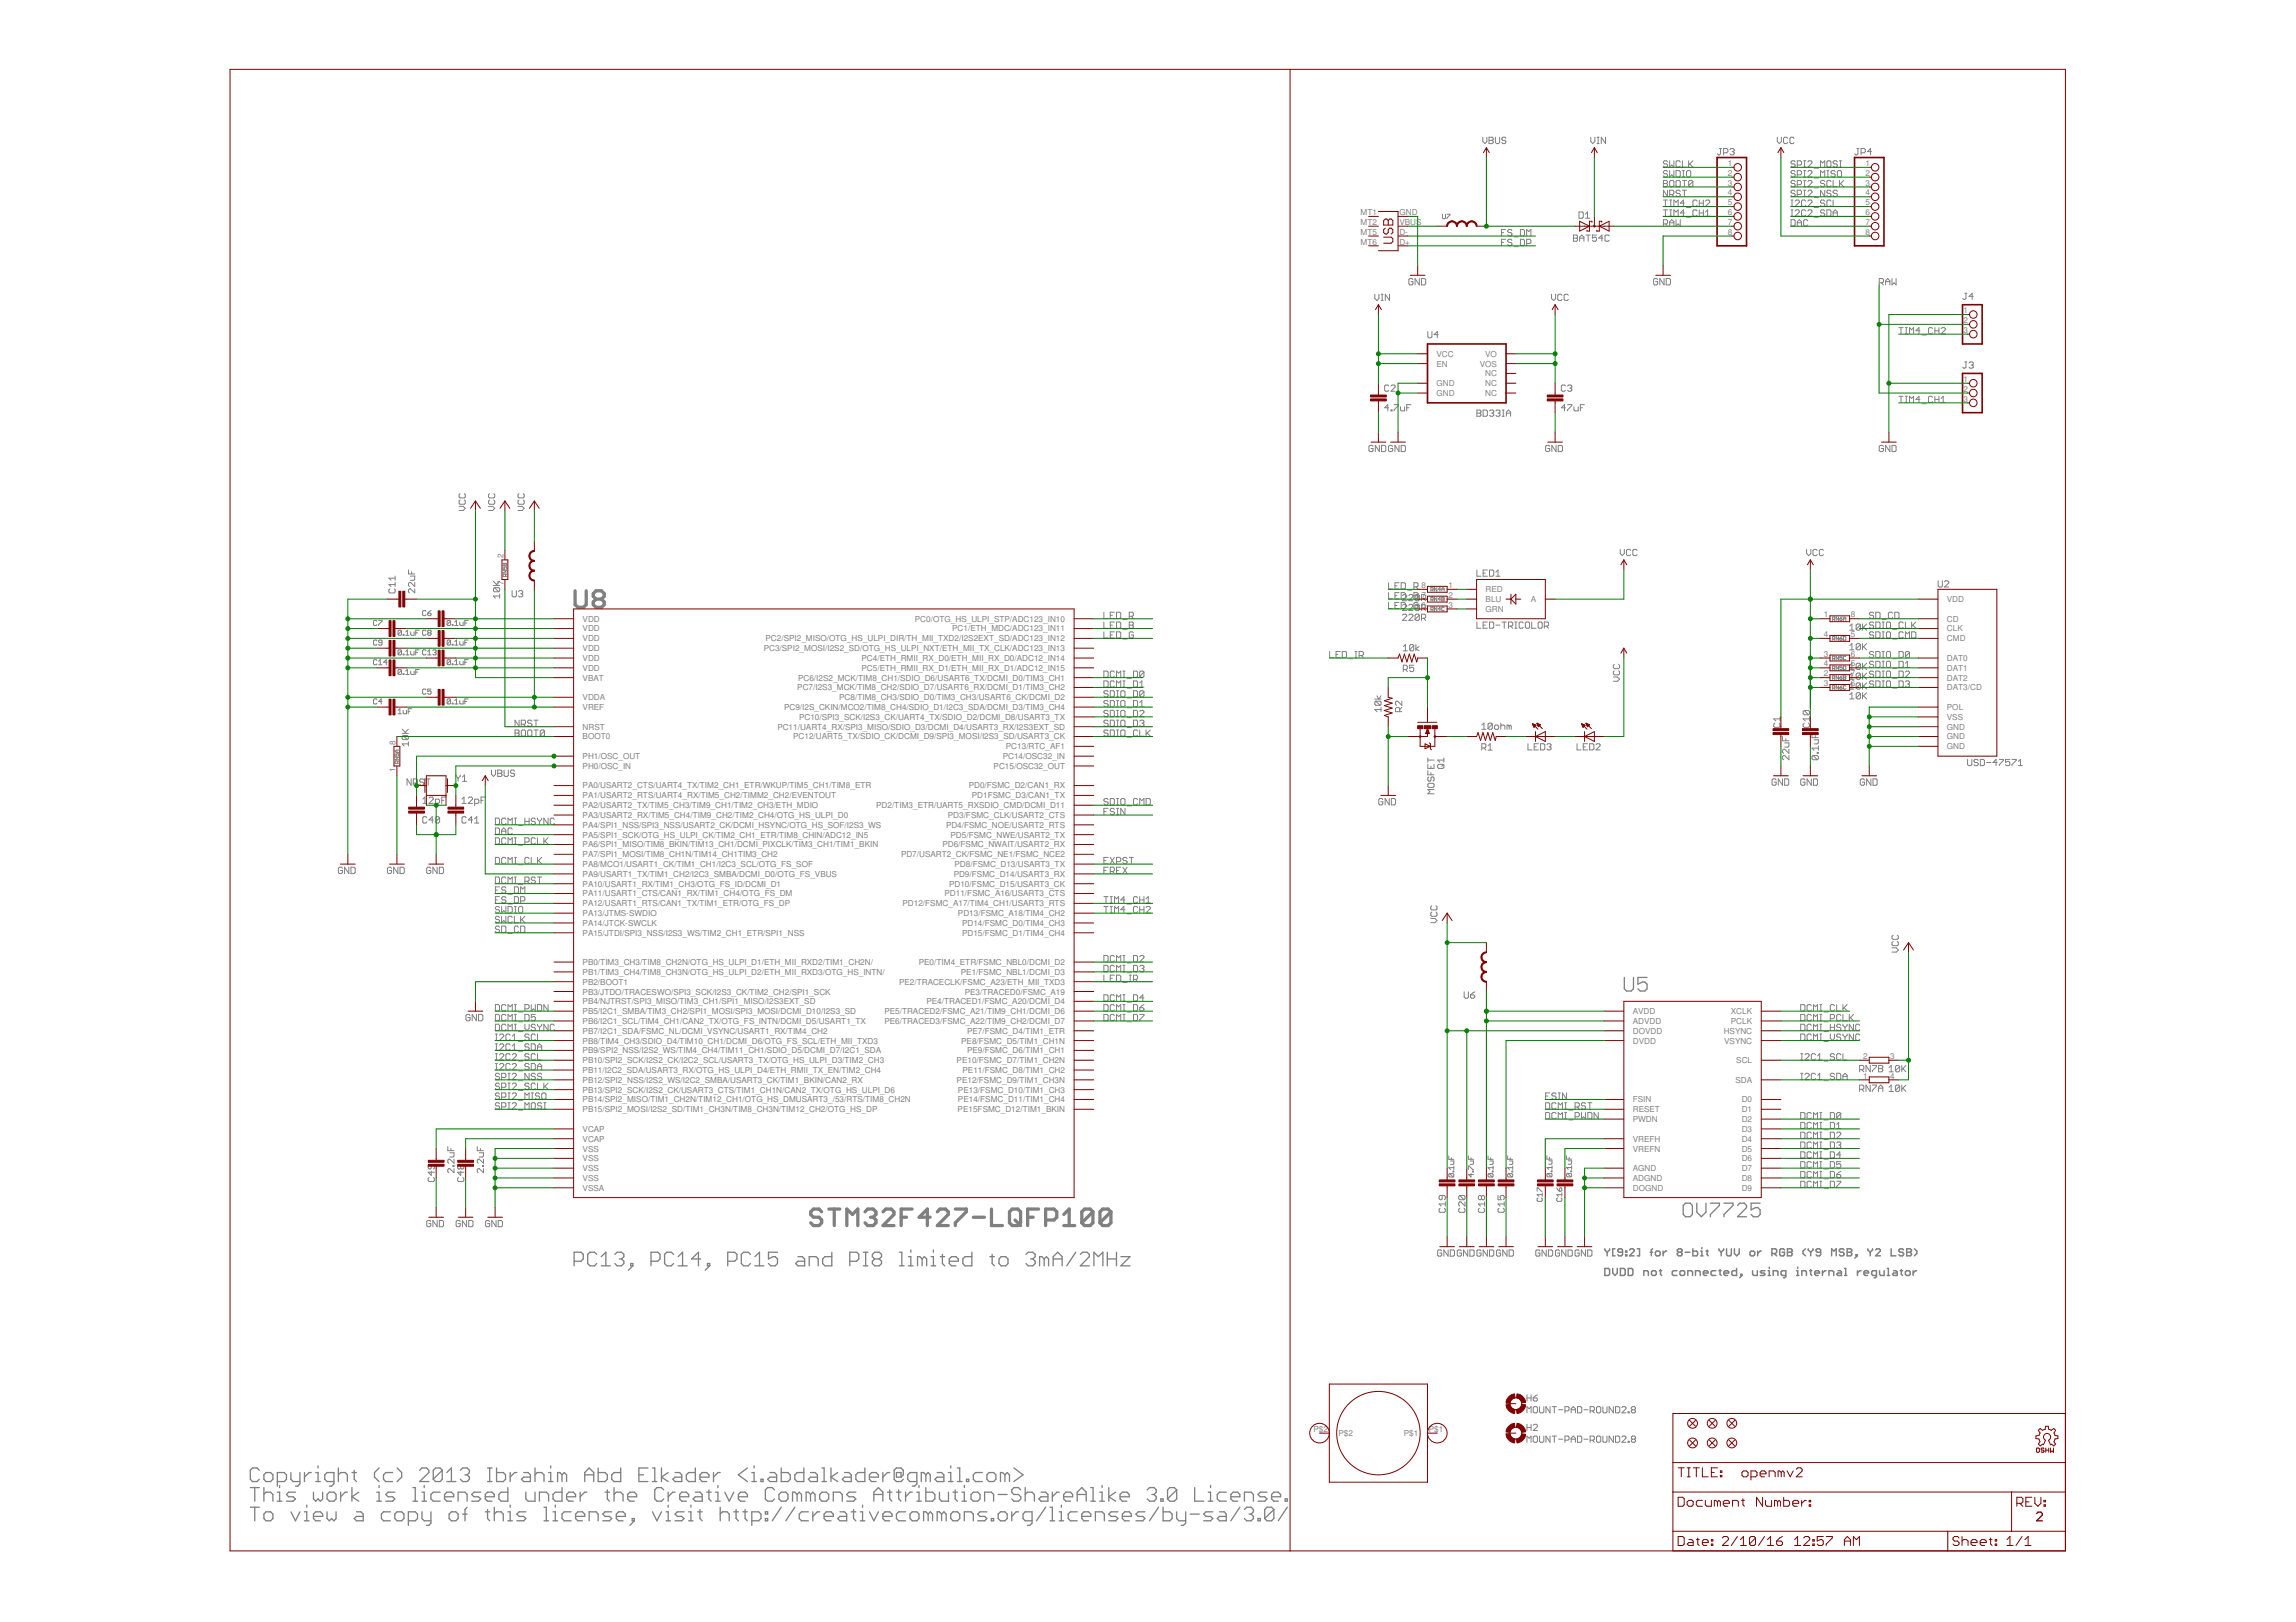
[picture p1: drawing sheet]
<svg xmlns="http://www.w3.org/2000/svg" width="297mm" height="210mm" viewBox="0 0 297 210" stroke-linecap="round" stroke-linejoin="round" font-family="sans-serif">
<defs><g id="words">
<g font-size="1.1" fill="#808080">
<text x="223.6" y="21.5">1</text>
<text x="223.6" y="22.8">2</text>
<text x="241.3" y="21.5">1</text>
<text x="241.3" y="22.8">2</text>
<text x="176" y="27.8">MT1</text>
<text x="176" y="29.1">MT2</text>
<text x="181" y="29.1">VBUS</text>
<text x="181" y="27.8">GND</text>
<text x="223.6" y="24">3</text>
<text x="223.6" y="25.3">4</text>
<text x="223.6" y="26.6">5</text>
<text x="223.6" y="27.8">6</text>
<text x="223.6" y="29.1">7</text>
<text x="241.3" y="24">3</text>
<text x="241.3" y="25.3">4</text>
<text x="241.3" y="26.6">5</text>
<text x="241.3" y="27.8">6</text>
<text x="241.3" y="29.1">7</text>
<text x="176" y="30.4">MT5</text>
<text x="176" y="31.6">MT6</text>
<text x="181" y="31.6">D+</text>
<text x="181" y="30.4">D-</text>
<text x="223.6" y="30.4">8</text>
<text x="241.3" y="30.4">8</text>
<text x="254" y="40.5">1</text>
<text x="254" y="41.8">2</text>
<text x="185.8" y="47.4">EN</text>
<text x="185.8" y="46.2">VCC</text>
<text x="191.4" y="47.4">VOS</text>
<text x="192.1" y="46.2">VO</text>
<text x="254" y="43.1">3</text>
<text x="185.8" y="50">GND</text>
<text x="185.8" y="51.2">GND</text>
<text x="192.1" y="50">NC</text>
<text x="192.1" y="48.7">NC</text>
<text x="192.1" y="51.2">NC</text>
<text x="254" y="49.4">1</text>
<text x="254" y="50.7">2</text>
<text x="254" y="52">3</text>
<text x="65.1" y="75.8" transform="rotate(-90 65.1 75.8)">7</text>
<text x="65.1" y="72.3" transform="rotate(-90 65.1 72.3)">2</text>
<text x="183.9" y="76.1">8</text>
<text x="183.9" y="77.4">7</text>
<text x="187.4" y="76.1">1</text>
<text x="187.4" y="77.4">2</text>
<text x="192.2" y="77.9">BLU</text>
<text x="192.2" y="76.6">RED</text>
<text x="198.1" y="77.9">A</text>
<text x="251.9" y="77.9">VDD</text>
<text x="75.4" y="80.5">VDD</text>
<text x="75.4" y="81.7">VDD</text>
<text x="75.4" y="83">VDD</text>
<text x="99" y="83">PC2/SPI2_MISO/OTG_HS_ULPI_DIR/TH_MII_TXD2/I2S2EXT_SD/ADC123_IN12</text>
<text x="118.4" y="80.5">PC0/OTG_HS_ULPI_STP/ADC123_IN10</text>
<text x="123.2" y="81.7">PC1/ETH_MDC/ADC123_IN11</text>
<text x="183.9" y="78.6">6</text>
<text x="187.4" y="78.6">3</text>
<text x="192.2" y="79.2">GRN</text>
<text x="236" y="79.9">1</text>
<text x="236" y="82.4">4</text>
<text x="239.5" y="79.9">8</text>
<text x="239.5" y="82.4">5</text>
<text x="251.9" y="83">CMD</text>
<text x="251.9" y="81.7">CLK</text>
<text x="251.9" y="80.5">CD</text>
<text x="75.4" y="84.3">VDD</text>
<text x="75.4" y="85.5">VDD</text>
<text x="75.4" y="86.8">VDD</text>
<text x="75.4" y="88.1">VBAT</text>
<text x="98.8" y="84.3">PC3/SPI2_MOSI/I2S2_SD/OTG_HS_ULPI_NXT/ETH_MII_TX_CLK/ADC123_IN13</text>
<text x="103.1" y="89.3">PC7/I2S3_MCK/TIM8_CH2/SDIO_D7/USART6_RX/DCMI_D1/TIM3_CH2</text>
<text x="103.3" y="88.1">PC6/I2S2_MCK/TIM8_CH1/SDIO_D6/USART6_TX/DCMI_D0/TIM3_CH1</text>
<text x="111.5" y="85.5">PC4/ETH_RMII_RX_D0/ETH_MII_RX_D0/ADC12_IN14</text>
<text x="111.5" y="86.8">PC5/ETH_RMII_RX_D1/ETH_MII_RX_D1/ADC12_IN15</text>
<text x="236" y="87.5">2</text>
<text x="236" y="88.8">3</text>
<text x="236" y="85">3</text>
<text x="236" y="86.2">4</text>
<text x="239.5" y="87.5">7</text>
<text x="239.5" y="88.8">6</text>
<text x="239.5" y="85">6</text>
<text x="239.5" y="86.2">5</text>
<text x="251.9" y="86.8">DAT1</text>
<text x="251.9" y="88.1">DAT2</text>
<text x="251.9" y="89.3">DAT3/CD</text>
<text x="251.9" y="85.5">DAT0</text>
<text x="75.4" y="95.7">BOOT0</text>
<text x="75.4" y="94.4">NRST</text>
<text x="75.4" y="91.9">VREF</text>
<text x="75.4" y="90.6">VDDA</text>
<text x="100.6" y="94.4">PC11/UART4_RX/SPI3_MISO/SDIO_D3/DCMI_D4/USART3_RX/I2S3EXT_SD</text>
<text x="101.4" y="91.9">PC9/I2S_CKIN/MCO2/TIM8_CH4/SDIO_D1/I2C3_SDA/DCMI_D3/TIM3_CH4</text>
<text x="102.6" y="95.7">PC12/UART5_TX/SDIO_CK/DCMI_D9/SPI3_MOSI/I2S3_SD/USART3_CK</text>
<text x="103.4" y="93.2">PC10/SPI3_SCK/I2S3_CK/UART4_TX/SDIO_D2/DCMI_D8/USART3_TX</text>
<text x="108.6" y="90.6">PC8/TIM8_CH3/SDIO_D0/TIM3_CH3/USART6_CK/DCMI_D2</text>
<text x="251.9" y="94.4">GND</text>
<text x="251.9" y="95.7">GND</text>
<text x="251.9" y="93.1">VSS</text>
<text x="251.9" y="91.9">POL</text>
<text x="51.2" y="99.9" transform="rotate(-90 51.2 99.9)">1</text>
<text x="51.2" y="96.4" transform="rotate(-90 51.2 96.4)">8</text>
<text x="75.4" y="99.5">PH0/OSC_IN</text>
<text x="75.4" y="98.2">PH1/OSC_OUT</text>
<text x="128.5" y="99.5">PC15/OSC32_OUT</text>
<text x="129.7" y="98.2">PC14/OSC32_IN</text>
<text x="130.1" y="97">PC13/RTC_AF1</text>
<text x="251.9" y="97">GND</text>
<text x="75.4" y="103.3">PA1/USART2_RTS/UART4_RX/TIM5_CH2/TIMM2_CH2/EVENTOUT</text>
<text x="75.4" y="102">PA0/USART2_CTS/UART4_TX/TIM2_CH1_ETR/WKUP/TIM5_CH1/TIM8_ETR</text>
<text x="75.4" y="104.6">PA2/USART2_TX/TIM5_CH3/TIM9_CH1/TIM2_CH3/ETH_MDIO</text>
<text x="75.4" y="105.8">PA3/USART2_RX/TIM5_CH4/TIM9_CH2/TIM2_CH4/OTG_HS_ULPI_D0</text>
<text x="75.4" y="107.1">PA4/SPI1_NSS/SPI3_NSS/USART2_CK/DCMI_HSYNC/OTG_HS_SOF/I2S3_WS</text>
<text x="113.4" y="104.6">PD2/TIM3_ETR/UART5_RXSDIO_CMD/DCMI_D11</text>
<text x="122.4" y="107.1">PD4/FSMC_NOE/USART2_RTS</text>
<text x="122.6" y="105.8">PD3/FSMC_CLK/USART2_CTS</text>
<text x="125.3" y="102">PD0/FSMC_D2/CAN1_RX</text>
<text x="125.7" y="103.3">PD1FSMC_D3/CAN1_TX</text>
<text x="75.4" y="108.4">PA5/SPI1_SCK/OTG_HS_ULPI_CK/TIM2_CH1_ETR/TIM8_CHIN/ADC12_IN5</text>
<text x="75.4" y="109.7">PA6/SPI1_MISO/TIM8_BKIN/TIM13_CH1/DCMI_PIXCLK/TIM3_CH1/TIM1_BKIN</text>
<text x="75.4" y="110.9">PA7/SPI1_MOSI/TIM8_CH1N/TIM14_CH1TIM3_CH2</text>
<text x="75.4" y="112.2">PA8/MCO1/USART1_CK/TIM1_CH1/I2C3_SCL/OTG_FS_SOF</text>
<text x="75.4" y="113.5">PA9/USART1_TX/TIM1_CH2/I2C3_SMBA/DCMI_D0/OTG_FS_VBUS</text>
<text x="116.6" y="110.9">PD7/USART2_CK/FSMC_NE1/FSMC_NCE2</text>
<text x="121.9" y="109.7">PD6/FSMC_NWAIT/USART2_RX</text>
<text x="123" y="108.4">PD5/FSMC_NWE/USART2_TX</text>
<text x="123.4" y="113.5">PD9/FSMC_D14/USART3_RX</text>
<text x="123.5" y="112.2">PD8/FSMC_D13/USART3_TX</text>
<text x="75.4" y="114.7">PA10/USART1_RX/TIM1_CH3/OTG_FS_ID/DCMI_D1</text>
<text x="75.4" y="116">PA11/USART1_CTS/CAN1_RX/TIM1_CH4/OTG_FS_DM</text>
<text x="75.4" y="117.3">PA12/USART1_RTS/CAN1_TX/TIM1_ETR/OTG_FS_DP</text>
<text x="75.4" y="118.5">PA13/JTMS-SWDIO</text>
<text x="75.4" y="119.8">PA14/JTCK-SWCLK</text>
<text x="116.8" y="117.3">PD12/FSMC_A17/TIM4_CH1/USART3_RTS</text>
<text x="122.2" y="116">PD11/FSMC_A16/USART3_CTS</text>
<text x="122.8" y="114.7">PD10/FSMC_D15/USART3_CK</text>
<text x="123.9" y="118.5">PD13/FSMC_A18/TIM4_CH2</text>
<text x="124.5" y="119.8">PD14/FSMC_D0/TIM4_CH3</text>
<text x="75.4" y="121.1">PA15/JTDI/SPI3_NSS/I2S3_WS/TIM2_CH1_ETR/SPI1_NSS</text>
<text x="75.4" y="124.9">PB0/TIM3_CH3/TIM8_CH2N/OTG_HS_ULPI_D1/ETH_MII_RXD2/TIM1_CH2N/</text>
<text x="118.9" y="124.9">PE0/TIM4_ETR/FSMC_NBL0/DCMI_D2</text>
<text x="124.5" y="121.1">PD15/FSMC_D1/TIM4_CH4</text>
<text x="75.4" y="126.2">PB1/TIM3_CH4/TIM8_CH3N/OTG_HS_ULPI_D2/ETH_MII_RXD3/OTG_HS_INTN/</text>
<text x="75.4" y="127.4">PB2/BOOT1</text>
<text x="75.4" y="128.7">PB3/JTDO/TRACESWO/SPI3_SCK/I2S3_CK/TIM2_CH2/SPI1_SCK</text>
<text x="75.4" y="130">PB4/NJTRST/SPI3_MISO/TIM3_CH1/SPI1_MISO/I2S3EXT_SD</text>
<text x="75.4" y="131.2">PB5/I2C1_SMBA/TIM3_CH2/SPI1_MOSI/SPI3_MOSI/DCMI_D10/I2S3_SD</text>
<text x="114.4" y="131.2">PE5/TRACED2/FSMC_A21/TIM9_CH1/DCMI_D6</text>
<text x="116.3" y="127.4">PE2/TRACECLK/FSMC_A23/ETH_MII_TXD3</text>
<text x="119.8" y="130">PE4/TRACED1/FSMC_A20/DCMI_D4</text>
<text x="124.3" y="126.2">PE1/FSMC_NBL1/DCMI_D3</text>
<text x="124.8" y="128.7">PE3/TRACED0/FSMC_A19</text>
<text x="211.2" y="131.2">AVDD</text>
<text x="223.9" y="131.2">XCLK</text>
<text x="75.4" y="132.5">PB6/I2C1_SCL/TIM4_CH1/CAN2_TX/OTG_FS_INTN/DCMI_D5/USART1_TX</text>
<text x="75.4" y="133.8">PB7/I2C1_SDA/FSMC_NL/DCMI_VSYNC/USART1_RX/TIM4_CH2</text>
<text x="75.4" y="135.1">PB8/TIM4_CH3/SDIO_D4/TIM10_CH1/DCMI_D6/OTG_FS_SCL/ETH_MII_TXD3</text>
<text x="75.4" y="136.3">PB9/SPI2_NSS/I2S2_WS/TIM4_CH4/TIM11_CH1/SDIO_D5/DCMI_D7/I2C1_SDA</text>
<text x="75.4" y="137.6">PB10/SPI2_SCK/I2S2_CK/I2C2_SCL/USART3_TX/OTG_HS_ULPI_D3/TIM2_CH3</text>
<text x="114.4" y="132.5">PE6/TRACED3/FSMC_A22/TIM9_CH2/DCMI_D7</text>
<text x="123.8" y="137.6">PE10/FSMC_D7/TIM1_CH2N</text>
<text x="124.4" y="135.1">PE8/FSMC_D5/TIM1_CH1N</text>
<text x="125.1" y="133.8">PE7/FSMC_D4/TIM1_ETR</text>
<text x="125.1" y="136.3">PE9/FSMC_D6/TIM1_CH1</text>
<text x="211.2" y="135.1">DVDD</text>
<text x="211.2" y="132.5">ADVDD</text>
<text x="211.2" y="133.8">DOVDD</text>
<text x="223" y="133.8">HSYNC</text>
<text x="223.1" y="135.1">VSYNC</text>
<text x="223.9" y="132.5">PCLK</text>
<text x="224.6" y="137.6">SCL</text>
<text x="241.1" y="137">2</text>
<text x="244.5" y="137">3</text>
<text x="75.4" y="138.9">PB11/I2C2_SDA/USART3_RX/OTG_HS_ULPI_D4/ETH_RMII_TX_EN/TIM2_CH4</text>
<text x="75.4" y="140.1">PB12/SPI2_NSS/I2S2_WS/I2C2_SMBA/USART3_CK/TIM1_BKIN/CAN2_RX</text>
<text x="75.4" y="141.4">PB13/SPI2_SCK/I2S2_CK/USART3_CTS/TIM1_CH1N/CAN2_TX/OTG_HS_ULPI_D6</text>
<text x="75.4" y="142.7">PB14/SPI2_MISO/TIM1_CH2N/TIM12_CH1/OTG_HS_DMUSART3_/53/RTS/TIM8_CH2N</text>
<text x="75.4" y="143.9">PB15/SPI2_MOSI/I2S2_SD/TIM1_CH3N/TIM8_CH3N/TIM12_CH2/OTG_HS_DP</text>
<text x="123.8" y="140.1">PE12/FSMC_D9/TIM1_CH3N</text>
<text x="123.9" y="143.9">PE15FSMC_D12/TIM1_BKIN</text>
<text x="123.9" y="141.4">PE13/FSMC_D10/TIM1_CH3</text>
<text x="123.9" y="142.7">PE14/FSMC_D11/TIM1_CH4</text>
<text x="124.5" y="138.9">PE11/FSMC_D8/TIM1_CH2</text>
<text x="211.2" y="143.9">RESET</text>
<text x="211.2" y="142.7">FSIN</text>
<text x="224.5" y="140.1">SDA</text>
<text x="225.3" y="142.7">D0</text>
<text x="225.3" y="143.9">D1</text>
<text x="241.1" y="139.6">1</text>
<text x="244.5" y="139.6">4</text>
<text x="75.4" y="149">VSS</text>
<text x="75.4" y="146.5">VCAP</text>
<text x="75.4" y="147.7">VCAP</text>
<text x="211.2" y="145.2">PWDN</text>
<text x="211.2" y="149">VREFN</text>
<text x="211.2" y="147.7">VREFH</text>
<text x="225.3" y="145.2">D2</text>
<text x="225.3" y="146.5">D3</text>
<text x="225.3" y="147.7">D4</text>
<text x="225.3" y="149">D5</text>
<text x="75.4" y="150.3">VSS</text>
<text x="75.4" y="151.6">VSS</text>
<text x="75.4" y="154.1">VSSA</text>
<text x="75.4" y="152.8">VSS</text>
<text x="211.2" y="154.1">DOGND</text>
<text x="211.2" y="152.8">ADGND</text>
<text x="211.2" y="151.6">AGND</text>
<text x="225.3" y="150.3">D6</text>
<text x="225.3" y="151.6">D7</text>
<text x="225.3" y="152.8">D8</text>
<text x="225.3" y="154.1">D9</text>
<text x="169.9" y="185.3">P$2</text>
<text x="173.1" y="185.8">P$2</text>
<text x="181.6" y="185.8">P$1</text>
<text x="184.9" y="185.3">P$1</text>
</g>
</g></defs>
<g fill="none" stroke="#808080" stroke-width=".17">
<path d="M210.1 126.5v1.5l.3 .2h.6l.3-.2v-1.5M213.1 126.5h-1.2v.9l.6-.3h.3l.3 .3v.6l-.3 .2h-.6l-.3-.2M217.8 156l.3-.3h.6l.2 .3v1.2l-.2 .3h-.6l-.3-.3zM219.5 155.7v1.2l.6 .6 .6-.6v-1.2M221.3 155.7h1.1v.3l-1.1 1.2v.3M223 155.7h1.2v.3l-1.2 1.2v.3M224.8 156l.3-.3h.6l.3 .3v.3l-1.2 1.2h1.2M227.7 155.7h-1.2v.9l.6-.3h.3l.3 .3v.6l-.3 .3h-.6l-.3-.3M74.3 163.2h.9l.3-.3v-.6l-.3-.2h-.9v1.7M77.2 162.3l-.3-.2h-.6l-.3 .2v1.2l.3 .3h.6l.3-.3M77.8 163.8h1.2M77.8 162.6l.6-.5v1.7"/>
<path d="M79.5 162.3l.3-.2h.6l.3 .2v.3l-.3 .3M80.1 162.9h.3M80.4 162.9l.3 .3v.3l-.3 .3h-.6l-.3-.3M81.6 163.5h.3v.3h-.3zM81.9 163.8l-.6 .6M84.2 163.2h.9l.3-.3v-.6l-.3-.2h-.9v1.7M87.1 162.3l-.3-.2h-.5l-.3 .2v1.2l.3 .3h.5l.3-.3M87.7 163.8h1.2M87.7 162.6l.6-.5v1.7M90.7 162.9h-1.2l.9-.8v1.7M91.5 163.5h.3v.3h-.3zM91.8 163.8l-.6 .6"/>
<path d="M94.1 163.2h.9l.3-.3v-.6l-.3-.2h-.9v1.7M97.1 162.3l-.3-.2h-.6l-.3 .2v1.2l.3 .3h.6l.3-.3M97.7 163.8h1.1M97.7 162.6l.6-.5v1.7M100.6 162.1h-1.2v.8l.6-.3h.3l.3 .3v.6l-.3 .3h-.6l-.3-.3M103.2 162.6h.6l.3 .3v.9h-.9l-.3-.3 .3-.3h.9M104.7 163.8v-1.2h.9l.3 .3v.9M107.6 162.1v1.7h-.9l-.3-.3v-.6l.3-.3h.9M109.9 163.2h.9l.3-.3v-.6l-.3-.2h-.9v1.7M111.7 162.1h.6M111.7 163.8h.6M112 162.1v1.7"/>
<path d="M113.2 162.9l-.3-.3v-.3l.3-.2h.5l.3 .2v.3l-.3 .3M113.2 162.9l-.3 .3v.3l.3 .3h.5l.3-.3v-.3l-.3-.3M113.2 162.9h.5M116.4 162.1h.3v1.7M116.4 163.8h.6M117.5 163.8h.6M117.5 162.6h.3v1.2M117.8 161.8v.3M119.3 162.9l-.3-.3h-.3v1.2M119.3 162.9v.9M119.3 162.9l.3-.3 .3 .3v.9M120.5 163.8h.6"/>
<path d="M120.5 162.6h.3v1.2M120.8 161.8v.3M121.6 162.6h.6M121.9 162.3v1.2l.3 .3M122.8 163.2h1.2v-.3l-.3-.3h-.6l-.3 .3v.6l.3 .3h.6M125.7 162.1v1.7h-.9l-.2-.3v-.6l.2-.3h.9M128.1 162.6h.6M128.4 162.3v1.2l.3 .3M129.5 162.6h.6l.3 .3v.6l-.3 .3h-.6l-.3-.3v-.6zM132.7 162.3l.3-.2h.6l.3 .2v.3l-.3 .3M133.3 162.9h.3M133.6 162.9l.3 .3v.3l-.3 .3h-.6l-.3-.3"/>
<path d="M135.1 162.9l-.3-.3h-.3v1.2M135.1 162.9v.9M135.1 162.9l.3-.3 .3 .3v.9M136.2 162.9h1.2M136.2 163.8v-1.2l.6-.5 .6 .5v1.2M139.2 162.1l-1.2 1.7M139.8 162.3l.3-.2h.5l.3 .2v.3l-1.1 1.2h1.1M141.5 163.8v-1.7l.6 .5 .6-.5v1.7M143.3 162.9h1.1M143.3 162.1v1.7M144.4 162.1v1.7M145 162.6h1.2l-1.2 1.2h1.2"/>
<path d="M32.4 192.5h1.1M32.4 195.1h1.1M33 192.5v1.8M33 195.1v1.7M33.5 190.3l-.2-.3h-.6l-.3 .3v1.1l.3 .3h.6l.2-.3M34.1 193.4l.3-.3h.6l.3 .3v.9M34.1 192.5v1.8M34.4 190.6h.6l.3 .3v.5l-.3 .3h-.6l-.3-.3v-.5zM34.4 195.6h.6l.3 .3v.6l-.3 .3h-.6l-.3-.3v-.6zM35.9 191.7h.9l.3-.3v-.5l-.3-.3h-.9v1.7M35.9 193.1h.3v1.2M35.9 194.3h.6"/>
<path d="M36.2 192.2v.3M37.6 190.6v.8l.3 .3h.9M37.6 195.6l.6 1.2 .6-1.2M38.2 193.1h-.9l-.2 .3 .2 .3h.6l.3 .3-.3 .3h-.8M38.8 190.6v1.4l-.3 .3h-.3M39.4 190.6v1.1M39.4 196.8h.6M39.4 195.6h.3v1.2M39.7 194.8v.3M40.3 190.6h-.3l-.6 .6M40.6 193.1v.9l.3 .3 .2-.3 .3 .3 .3-.3v-.9M40.6 196.2h1.1v-.3l-.3-.3h-.5l-.3 .3v.6l.3 .3h.5"/>
<path d="M40.9 191.7h.5M40.9 190.6h.2v1.1M41.1 189.7v.3M42.3 195.6v.9l.3 .3 .3-.3 .3 .3 .3-.3v-.9M42.6 193.1h.6l.3 .3v.6l-.3 .3h-.6l-.3-.3v-.6zM43.2 191.7h-.9l-.3-.3v-.5l.3-.3h.9v1.4l-.3 .3h-.3M43.8 190.9l.3-.3h.6l.2 .3v.8M43.8 190v1.7M44.1 193.1v1.2M44.9 193.1h-.2l-.6 .6M45.5 190.6h.6M45.5 192.5v1.8"/>
<path d="M45.8 190.3v1.1l.3 .3M46.1 195.6h.6l.3 .3v.9h-.9l-.3-.3 .3-.3h.9M46.4 193.1l-.9 .6 .9 .6M48.7 193.1h.3v1.2M48.7 194.3h.6M49 190l-.5 .6v.6l.5 .5M49 192.2v.3M50.5 195.6h-.9l-.3 .3v.6l.3 .3h.9M50.8 190.6h-.9l-.3 .3v.5l.3 .3h.9M51.1 193.1h-.9l-.3 .3 .3 .3h.6l.3 .3-.3 .3h-.9M51.1 195.9l.3-.3h.6l.3 .3v.6l-.3 .3h-.6l-.3-.3zM51.4 190l.6 .6v.6l-.6 .5"/>
<path d="M52.8 196.8h.9l.3-.3v-.6l-.3-.3h-.9v1.8M53.4 192.5h.3v1.8M53.4 194.3h.6M54.3 190.3l.3-.3h.6l.3 .3v.3l-1.2 1.1h1.2M54.6 193.1h.3v1.2M54.6 194.3h.6M54.6 195.6v.9l.3 .3h.9M54.9 192.2v.3M55.8 195.6v1.5l-.3 .3h-.3M56.9 193.1h-.9l-.2 .3v.6l.2 .3h.9M57.2 190.3l-.3-.3h-.6l-.3 .3v1.1M57.2 190.3v1.1l-.3 .3h-.6l-.3-.3"/>
<path d="M57.2 190.3l-1.2 1.1M57.5 193.7h1.2v-.3l-.3-.3h-.6l-.3 .3v.6l.3 .3h.6M57.8 191.7h1.2M57.8 190.6l.6-.6v1.7M58.1 195.9l.3-.3h.6l.3 .3v.6l-.3 .3h-.6l-.3-.3zM59.3 194.3v-1.2h.9l.2 .3v.9M59.6 190.3l.3-.3h.5l.3 .3v.3l-.3 .3M59.9 195.9h.5M60.2 190.9h.2M60.4 190.9l.3 .3v.2l-.3 .3h-.5l-.3-.3M60.4 195.1l-.2 .2v1.5M62.2 193.1h-.9l-.3 .3 .3 .3h.6l.3 .3-.3 .3h-.9"/>
<path d="M62.8 193.7h1.1v-.3l-.3-.3h-.5l-.3 .3v.6l.3 .3h.5M62.8 195.6h.6M63.1 190h.5M63.1 191.7h.5M63.1 195.3v1.2l.3 .3M63.4 190v1.7M63.9 195.1v1.7M63.9 195.9l.3-.3h.6l.3 .3v.9M64.2 190v1.7h.9l.3-.3v-.5l-.3-.3h-.9M65.7 195.6h.3v1.2M65.7 192.5v1.8h-.9l-.3-.3v-.6l.3-.3h.9M65.7 196.8h.6"/>
<path d="M66 190.6v1.1M66 194.8v.3M66.9 190.6h-.3l-.6 .6M67.8 190.6h.5l.3 .3v.8h-.8l-.3-.3 .3-.2h.8M68 193.1v.9l.3 .3h.9v-1.2M68 195.6h-.8l-.3 .3 .3 .3h.6l.2 .3-.2 .3h-.9M69.2 190.9l.3-.3h.6l.3 .3v.8M69.2 190v1.7M69.8 194.3v-1.2h.9l.3 .3v.9M70.4 195.1h.3v1.7M70.4 196.8h.6M71 191.7h.5"/>
<path d="M71 190.6h.2v1.1M71.2 189.7v.3M71.5 196.8h.6M71.5 195.6h.3v1.2M71.8 194.8v.3M72.7 190.9l-.3-.3h-.3v1.1M72.7 190.9v.8M72.7 192.5v1.8h-.9l-.3-.3v-.6l.3-.3h.9M72.7 190.9l.3-.3 .3 .3v.8M73.3 193.7h1.2v-.3l-.3-.3h-.6l-.3 .3v.6l.3 .3h.6M73.9 195.6h-.9l-.3 .3v.6l.3 .3h.9M74.5 196.2h1.1v-.3l-.2-.3h-.6l-.3 .3v.6l.3 .3h.6"/>
<path d="M75.1 193.1v1.2M75.6 190.9h1.2M75.6 191.7v-1.1l.6-.6 .6 .6v1.1M75.9 193.1h-.3l-.5 .6M76.2 196.8v-1.2h.9l.3 .3v.9M77.4 190v1.7h.9l.3-.3v-.5l-.3-.3h-.9M78.3 193.1h.5M78.6 192.8v1.2l.2 .3M79.1 195.6h-.8l-.3 .3 .3 .3h.5l.3 .3-.3 .3h-.8M79.4 193.4l.3-.3h.6l.3 .3v.9M79.4 192.5v1.8M79.7 196.2h1.2v-.3l-.3-.3h-.6l-.3 .3v.6l.3 .3h.6"/>
<path d="M80.3 190v1.7h-.9l-.3-.3v-.5l.3-.3h.9M81.2 193.7h1.2v-.3l-.3-.3h-.6l-.3 .3v.6l.3 .3h.6M81.8 196.5h.3v.3h-.3zM82.1 196.8l-.6 .6M82.7 190.9h.5M83.8 190h-1.1v1.7h1.1M84.4 190h.3v1.7M84.4 191.7h.6M84.4 195.6l.6 1.2 .6-1.2M85.6 190v1.7M85.9 192.8l-.3-.3h-.6l-.3 .3v1.2l.3 .3h.6l.3-.3M86.2 195.6h.2v1.2"/>
<path d="M86.2 196.8h.5M86.4 190.6l-.8 .6 .8 .5M86.4 193.1v1.2M86.4 194.8v.3M87.3 190.6h.6l.3 .3v.8h-.9l-.3-.3 .3-.2h.9M87.3 193.1h-.3l-.6 .6M87.9 193.7h1.2v-.3l-.3-.3h-.6l-.3 .3v.6l.3 .3h.6M88.5 195.6h-.9l-.3 .3 .3 .3h.6l.3 .3-.3 .3h-.9M89.1 196.8h.6M89.1 195.6h.3v1.2M89.4 194.8v.3M90 190v1.7h-.9l-.3-.3v-.5l.3-.3h.9"/>
<path d="M90 193.1h.6l.2 .3v.9h-.8l-.3-.3 .3-.3h.8M90.3 195.6h.5M90.6 191.2h1.1v-.3l-.3-.3h-.6l-.2 .3v.5l.2 .3h.6M90.6 195.3v1.2l.2 .3M91.4 193.1h.6M91.7 192.8v1.2l.3 .3M92.3 190.6v1.1M92.6 193.1h.3v1.2M92.6 194.3h.6M92.9 192.2v.3M93.2 190.6h-.3l-.6 .6M93.2 195.9l.3-.3h.6l.2 .3v.9"/>
<path d="M93.2 195.1v1.7M93.8 193.1l.5 1.2 .6-1.2M94.9 195.6h.6M95.2 195.3v1.2l.3 .3M95.5 193.7h1.2v-.3l-.3-.3h-.6l-.3 .3v.6l.3 .3h.6M96.1 195.6h.6M96.4 195.3v1.2l.3 .3M96.7 190l-1.2 .9 1.2 .8M97.3 191.7h.6M97.3 190.6h.3v1.1M97.3 196.8h.8l.3-.3v-.6l-.3-.3h-.8v1.8M97.6 189.7v.3"/>
<path d="M98.4 191.4h.3v.3h-.3zM99 195.6h.3v.3h-.3zM99 196.5h.3v.3h-.3zM99.6 190.6h.6l.3 .3v.8h-.9l-.3-.3 .3-.2h.9M100.2 192.8l-.3-.3h-.6l-.3 .3v1.2l.3 .3h.6l.3-.3M101.1 190v1.7h.8l.3-.3v-.5l-.3-.3h-.8M101.1 193.1h.6l.2 .3v.6l-.2 .3h-.6l-.3-.3v-.6zM101.1 195.1l-1.2 1.7M102.8 195.1l-1.1 1.7M103.1 193.4l-.3-.3h-.3v1.2M103.1 193.4v.9M103.1 193.4l.3-.3 .3 .3v.9"/>
<path d="M104 190v1.7h-.9l-.3-.3v-.5l.3-.3h.9M104.6 195.6h-.9l-.3 .3v.6l.3 .3h.9M104.9 190.6h.6l.2 .3v.8h-.8l-.3-.3 .3-.2h.8M104.9 193.4l-.3-.3h-.3v1.2M104.9 193.4v.9M104.9 193.4l.3-.3 .3 .3v.9M105.2 195.6v1.2M106 195.6h-.3l-.5 .6M106.3 190h.3v1.7M106.3 191.7h.6M106.3 193.1h.6l.3 .3v.6l-.3 .3h-.6l-.3-.3v-.6zM106.6 196.2h1.2v-.3l-.3-.3h-.6l-.3 .3v.6l.3 .3h.6"/>
<path d="M107.5 190v1.7M107.8 194.3v-1.2h.9l.3 .3v.9M108.4 190.6l-.9 .6 .9 .5M108.7 195.6h.6l.2 .3v.9h-.8l-.3-.3 .3-.3h.8M109.3 190.6h.5l.3 .3v.8h-.8l-.3-.3 .3-.2h.8M110.1 195.6h.6M110.4 195.3v1.2l.3 .3M110.7 193.1h-.9l-.3 .3 .3 .3h.6l.3 .3-.3 .3h-.9M111.3 196.8h.6M111.3 195.6h.3v1.2M111.6 194.8v.3M111.9 190v1.7h-.9l-.3-.3v-.5l.3-.3h.9"/>
<path d="M112.5 191.2h1.1v-.3l-.3-.3h-.5l-.3 .3v.5l.3 .3h.5M112.5 195.6l.6 1.2 .5-1.2M113.1 194.3v-1.2l.5-.6 .6 .6v1.2M113.1 193.4h1.1M114.2 190.6v1.1M114.2 196.2h1.2v-.3l-.3-.3h-.6l-.3 .3v.6l.3 .3h.6M114.8 193.1h.6M115.1 190.6h-.3l-.6 .6M115.1 192.8v1.2l.3 .3M116 190.6h.6v.6h-.6zM116 193.1h.6M116.3 192.8v1.2l.3 .3"/>
<path d="M116.6 191.2l.3-.3v-.6l-.3-.3h-.6l-.3 .3v1.1l.3 .3h.6l.3-.3M117.2 195.6h-.9l-.3 .3v.6l.3 .3h.9M117.2 193.1v1.2M117.7 195.9l.3-.3h.6l.3 .3v.6l-.3 .3h-.6l-.3-.3zM118 193.1h-.3l-.5 .6M118.6 191.7h-.9l-.3-.3v-.5l.3-.3h.9v1.4l-.3 .3h-.3M118.6 193.1h.3v1.2M118.6 194.3h.6M118.9 192.2v.3M119.8 190.9l-.3-.3h-.3v1.1M119.8 190.9l.3-.3 .3 .3v.8M119.8 190.9v.8"/>
<path d="M119.8 192.5v1.8h.8l.3-.3v-.6l-.3-.3h-.8M120.1 195.9l-.3-.3h-.3v1.2M120.1 195.9v.9M120.1 195.9l.3-.3 .2 .3v.9M121.2 190.6h.6l.3 .3v.8h-.9l-.3-.3 .3-.2h.9M121.5 193.1v.9l.3 .3h.9v-1.2M121.8 195.9l-.3-.3h-.3v1.2M121.8 195.9v.9M121.8 195.9l.3-.3 .3 .3v.9M122.7 191.7h.6M122.7 190.6h.3v1.1M123 189.7v.3"/>
<path d="M123.3 195.6h.6l.3 .3v.6l-.3 .3h-.6l-.3-.3v-.6zM123.3 193.1h.6M123.6 192.8v1.2l.3 .3M123.9 190h.3v1.7M123.9 191.7h.6M124.5 193.1h.3v1.2M124.5 194.3h.5M124.8 196.8v-1.2h.8l.3 .3v.9M124.8 192.2v.3M125 191.4h.3v.3h-.3zM125.9 193.1h.6l.3 .3v.6l-.3 .3h-.6l-.3-.3v-.6zM127.1 190.6h-.9l-.3 .3v.5l.3 .3h.9"/>
<path d="M127.4 194.3v-1.2h.8l.3 .3v.9M127.7 195.6h-.9l-.3 .3 .3 .3h.6l.3 .3-.3 .3h-.9M128 190.6h.5l.3 .3v.5l-.3 .3h-.5l-.3-.3v-.5zM128.2 196.5h.3v.3h-.3zM129.1 193.4h1.2M129.1 195.9l.3-.3h.6l.3 .3v.6l-.3 .3h-.6l-.3-.3zM130 190.9l-.3-.3h-.3v1.1M130 190.9v.8M130 190.9l.3-.3 .3 .3v.8M130.9 195.6v1.2M131.2 190l1.2 .9-1.2 .8M131.8 195.6h-.3l-.6 .6"/>
<path d="M132.1 192.8l-.3-.3h-.6l-.3 .3v.3l.3 .3h.6l.3 .3v.3l-.3 .3h-.6l-.3-.3M132.6 193.4l.3-.3h.6l.3 .3v.9M132.6 192.5v1.8M133.5 196.8h-.9l-.2-.3v-.6l.2-.3h.9v1.5l-.3 .3h-.3M134.7 193.1h.6l.3 .3v.9h-.9l-.3-.3 .3-.3h.9M135.3 195.1l-1.2 1.7M135.8 195.1h.3v1.7M135.8 196.8h.6M136.1 193.1v1.2M137 193.1h-.3l-.6 .6M137 196.8h.6M137 195.6h.3v1.2"/>
<path d="M137.3 194.8v.3M137.6 193.7h1.2v-.3l-.3-.3h-.6l-.3 .3v.6l.3 .3h.6M139.4 193.4h1.1M139.4 194.3v-1.2l.6-.6 .5 .6v1.2M139.4 195.6h-.9l-.3 .3v.6l.3 .3h.9M140 196.2h1.1v-.3l-.3-.3h-.6l-.2 .3v.6l.2 .3h.6M141.1 192.5h.3v1.8M141.1 194.3h.6M141.7 196.8v-1.2h.9l.3 .3v.9M142.3 193.1h.3v1.2M142.3 194.3h.6M142.6 192.2v.3"/>
<path d="M143.4 192.5v1.8M144.3 193.1l-.9 .6 .9 .6M144.6 195.6h-.9l-.3 .3 .3 .3h.6l.3 .3-.3 .3h-.9M144.9 193.7h1.2v-.3l-.3-.3h-.6l-.3 .3v.6l.3 .3h.6M145.2 196.2h1.2v-.3l-.3-.3h-.6l-.3 .3v.6l.3 .3h.6M148.1 195.6h-.8l-.3 .3 .3 .3h.5l.3 .3-.3 .3h-.8M148.4 192.8l.3-.3h.6l.3 .3v.3l-.3 .3M149 193.4h.3M149.3 193.4l.3 .3v.3l-.3 .3h-.6l-.3-.3M149.9 195.1l-1.2 1.7M150.2 194h.3v.3h-.3zM150.5 195.1v1.7h.8l.3-.3v-.6l-.3-.3h-.8"/>
<path d="M152.2 192.8v1.2l-.3 .3h-.6l-.3-.3M152.2 192.8l-.3-.3h-.6l-.3 .3v1.2M152.2 195.6v.9l.3 .3h.9M152.2 192.8l-1.2 1.2M153.4 195.6v1.5l-.3 .3h-.3M154 195.9h1.2M154.6 192.5v1.8h1.1M156.3 193.1h.3v1.2M156.3 194.3h.6M156.6 192.2v.3M156.9 195.6h-.9l-.3 .3 .3 .3h.6l.3 .3-.3 .3h-.9M157.8 195.6h.6l.2 .3v.9h-.8l-.3-.3 .3-.3h.8"/>
<path d="M158.6 193.1h-.8l-.3 .3v.6l.3 .3h.8M159.2 193.7h1.2v-.3l-.3-.3h-.6l-.3 .3v.6l.3 .3h.6M160.4 195.1l-1.2 1.7M161 194.3v-1.2h.9l.3 .3v.9M161 195.3l.3-.2h.6l.3 .2v.3l-.3 .3M161.6 195.9h.3M161.9 195.9l.3 .3v.3l-.3 .3h-.6l-.3-.3M162.8 196.5h.2v.3h-.2zM163.9 193.1h-.9l-.2 .3 .2 .3h.6l.3 .3-.3 .3h-.8M164.5 193.7h1.2v-.3l-.3-.3h-.6l-.3 .3v.6l.3 .3h.6M164.8 195.3l-.3-.2h-.6l-.3 .2v1.2M164.8 195.3v1.2l-.3 .3h-.6l-.3-.3"/>
<path d="M164.8 195.3l-1.2 1.2M166.3 194h.2v.3h-.2zM166.5 195.1l-1.1 1.7"/>
</g>
<g fill="none" stroke="#808080" stroke-width=".13">
<path d="M191.8 17.8v.5l.3 .3 .3-.3v-.5M192.6 17.8h.5l.1 .1-.1 .3 .1 .2-.1 .2h-.5zM192.6 18.2h.5M193.5 17.8v.6l.1 .2h.3l.1-.2v-.6M194.8 17.9l-.1-.1h-.3l-.1 .2 .1 .2h.3l.1 .2-.1 .2h-.3l-.1-.2M205.8 17.8v.5l.3 .3 .2-.3v-.5M206.6 18.6h.3M206.6 17.8h.3M206.8 17.8v.8M207.7 17.8v.8l-.5-.8v.8M222.4 19.2h.3M222.6 19.2v.7l-.2 .1-.2-.1"/>
<path d="M223 19.8h.4l.1-.2v-.2l-.1-.2h-.4v.8M223.8 19.4l.1-.2h.3l.2 .2-.2 .2M224.1 19.6h.1M224.2 19.6l.2 .2-.2 .2h-.3l-.1-.1M229.9 17.8v.5l.3 .3 .3-.3v-.5M231.3 17.9l-.2-.1h-.2l-.2 .1v.5l.2 .2h.2l.2-.2M232.1 17.9l-.1-.1h-.3l-.1 .1v.5l.1 .2h.3l.1-.2M240.2 19.2h.3M240.4 19.2v.7l-.2 .1-.3-.1M240.8 19.8h.4l.1-.2v-.2l-.1-.2h-.4v.8M242.1 19.6h-.5l.4-.4v.8M177.9 38.1v.5l.2 .3 .3-.3v-.5"/>
<path d="M178.7 38.9h.2M178.7 38.1h.2M178.8 38.1v.8M179.8 38.1v.8l-.6-.8v.8M182.8 36.2l-.1-.2h-.3l-.1 .2v.5l.1 .2h.3l.1-.2v-.3h-.3M183.6 36v.9l-.5-.9v.9M183.9 36h.4l.1 .2v.5l-.1 .2h-.4zM186.6 27.7v.5l.1 .1 .3-.1v-.5M187.2 27.7h.4l-.4 .6M194.2 31.4h.3M194.2 30.1h.3M194.8 29.7h-.6v.8"/>
<path d="M194.8 31h-.6v.8M195.6 29.8l-.1-.1h-.3l-.1 .1 .1 .3h.3l.1 .1-.1 .3h-.3l-.1-.1M195.6 31.1l-.1-.1h-.3l-.1 .1 .1 .3h.3l.1 .1-.1 .3h-.3l-.1-.2M195.9 31.9h.5M195.9 30.6h.5M196.7 31h.4l.1 .1v.5l-.1 .2h-.4zM196.7 29.7h.4l.1 .1v.6l-.1 .1h-.4zM197.5 30.5v-.8l.3 .3 .3-.3v.8M197.5 31.5h.4l.2-.1v-.3l-.2-.1h-.4v.8M200.7 38.1v.5l.3 .3 .3-.3v-.5M202.1 38.2l-.1-.1h-.3l-.2 .1v.6l.2 .1h.3l.1-.1M202.9 38.2l-.1-.1h-.3l-.1 .1v.6l.1 .1h.3l.1-.1"/>
<path d="M203.6 30.4h.4l.1 .1-.1 .3 .1 .3-.1 .1h-.4zM203.6 30.8h.4M204.3 27.4h.4l.1 .2v.5l-.1 .1h-.4zM204.4 30.8h.5M204.4 31.2v-.5l.2-.3 .3 .3v.5M205.1 28.2h.6M205.1 27.7l.3-.3v.8M205.2 30.4h.5M205.5 30.4v.8M206.5 30.4h-.5v.4l.3-.1 .2 .1v.3l-.1 .1h-.3l-.1-.1M207.4 30.8h-.6l.4-.4v.8M208.2 30.5l-.2-.1h-.2l-.2 .1v.6l.2 .1h.2l.2-.1"/>
<path d="M214.5 36.2l-.2-.2h-.2l-.2 .2v.5l.2 .2h.2l.2-.2v-.3h-.3M215.2 23.3h.4l.1 .2-.1 .2 .1 .3-.1 .2h-.4zM215.2 29h.4l.1-.2v-.2l-.1-.2h-.4v.9M215.2 23.7h.4M215.2 27.2h.5M215.2 25.9h.5M215.3 36v.9l-.6-.9v.9M215.5 25.9v.8M215.5 27.2v.8M215.5 29l.2 .3M215.6 36h.4l.1 .2v.5l-.1 .2h-.4zM215.7 21l-.1-.2h-.3l-.1 .3 .1 .1h.3l.1 .3-.1 .1h-.3l-.1-.1"/>
<path d="M215.7 22.2l-.1-.1h-.3l-.1 .3 .1 .1h.3l.1 .3-.1 .1h-.3l-.1-.1M215.7 24.6v.8l-.5-.8v.8M216 20.8v.8l.3-.2 .3 .2v-.8M216 22.1v.8l.3-.3 .3 .3v-.8M216 25.2h.4l.2-.2v-.2l-.2-.2h-.4v.8M216 29.3v-.6l.3-.3 .3 .3v.6M216 27.2h.3M216 28h.3M216 25.9h.3M216 26.7h.3M216 28.8h.6M216.2 23.3h.2l.2 .2v.5l-.2 .2h-.2l-.2-.2v-.5z"/>
<path d="M216.2 25.9v.8M216.2 27.2v.8M216.3 25.2l.3 .2M216.6 28v-.8l.2 .2 .3-.2v.8M216.6 26.7v-.8l.2 .3 .3-.3v.8M216.8 22.1h.4l.2 .1v.6l-.2 .1h-.4zM216.8 28.4v.9l.3-.3 .3 .3v-.9M217 23.3h.2l.2 .2v.5l-.2 .2h-.2l-.2-.2v-.5zM217.4 24.8l-.2-.2h-.2l-.2 .3 .2 .1h.2l.2 .3-.2 .1h-.2l-.2-.1M217.4 21l-.2-.2h-.2l-.2 .2v.5l.2 .1h.2l.2-.1M217.7 24.6h.5M217.7 22.1h.2"/>
<path d="M217.7 22.9h.2M217.7 20.8v.8h.5M217.7 23.3h.5M217.8 22.1v.8M217.9 27.6h-.5l.4-.4v.8M217.9 23.3v.9M217.9 24.6v.8M217.9 26.3h-.5l.4-.4v.8M218.2 28.1h.5M218.2 26.8h.5M218.3 22.1h.3l.1 .1v.6l-.1 .1h-.3l-.1-.1v-.6zM218.5 20.8v.8"/>
<path d="M218.6 21.2l.4 .4M219 23.5l-.1-.2h-.3l-.1 .2v.5M219 20.8l-.5 .6M219 23.5v.5l-.1 .2h-.3l-.1-.2M219 23.5l-.5 .5M219.6 26l-.2-.1h-.3l-.1 .1v.6l.1 .1h.3l.2-.1M219.6 27.3l-.2-.1h-.3l-.1 .1v.5l.1 .2h.3l.2-.2M219.8 27.6h.6M219.8 25.9v.8M219.8 27.2v.8M219.8 26.3h.6M220.4 25.9v.8"/>
<path d="M220.4 27.2v.8M220.6 26l.2-.1h.3l.1 .1v.2l-.6 .5h.6M220.6 28h.6M220.6 27.4l.3-.2v.8M231.7 27.2h.3M231.7 28h.3M231.7 25.9h.3M231.7 26.7h.3M231.7 28.4h.4l.1 .2v.5l-.1 .2h-.4zM231.8 25.9v.8M231.8 27.2v.8M232.2 24.8l-.1-.2h-.3l-.1 .3 .1 .1h.3l.1 .3-.1 .1h-.3l-.1-.1"/>
<path d="M232.2 22.2l-.1-.1h-.3l-.1 .3 .1 .1h.3l.1 .3-.1 .1h-.3l-.1-.1M232.2 21l-.1-.2h-.3l-.1 .3 .1 .1h.3l.1 .3-.1 .1h-.3l-.1-.1M232.2 23.5l-.1-.2h-.3l-.1 .3 .1 .1h.3l.1 .3-.1 .2h-.3l-.1-.2M232.2 27.3l.2-.1h.3l.1 .1v.1l-.6 .6h.6M232.2 26l.2-.1h.3l.1 .1v.2l-.6 .5h.6M232.5 29.3v-.6l.3-.3 .3 .3v.6M232.5 25.2h.4l.2-.2v-.2l-.2-.2h-.4v.8M232.5 22.6h.4l.2-.1v-.3l-.2-.1h-.4v.8M232.5 21.4h.4l.2-.2v-.2l-.2-.2h-.4v.8M232.5 23.9h.4l.2-.2v-.2l-.2-.2h-.4v.9M232.5 28.8h.6M233.3 24.6h.3"/>
<path d="M233.3 25.4h.3M233.3 22.1h.3M233.3 22.9h.3M233.3 20.8h.3M233.3 21.6h.3M233.3 23.3h.3M233.3 24.2h.3M233.5 20.8v.8M233.5 22.1v.8M233.5 23.3v.9M233.5 24.6v.8M233.6 27.3l-.1-.1h-.3l-.1 .1v.5l.1 .2h.3l.1-.2"/>
<path d="M233.6 26l-.1-.1h-.3l-.1 .1v.6l.1 .1h.3l.1-.1M233.9 28.6l-.2-.2h-.2l-.2 .2v.5l.2 .2h.2l.2-.2M233.9 21l.1-.2h.3l.1 .2v.1l-.5 .5h.5M233.9 22.2l.1-.1h.3l.1 .1v.2l-.5 .5h.5M233.9 23.5l.1-.2h.3l.1 .2v.1l-.5 .6h.5M233.9 24.8l.1-.2h.3l.1 .2v.1l-.5 .5h.5M233.9 26l.1-.1h.3l.1 .1v.2l-.5 .5h.5M233.9 27.3l.1-.1h.3l.1 .1v.1l-.5 .6h.5M234.7 28.1h.5M234.7 26.8h.5M234.7 24.3h.5M234.7 25.6h.5"/>
<path d="M234.7 23h.5M234.7 21.8h.5M235.5 21.6v-.8l.3 .3 .3-.3v.8M235.5 22.9v-.8l.3 .3 .3-.3v.8M236.1 23.5l-.2-.2h-.3l-.1 .3 .1 .1h.3l.2 .3-.2 .2h-.3l-.1-.2M236.1 27.3l-.2-.1h-.3l-.1 .2 .1 .2h.3l.2 .2-.2 .2h-.3l-.1-.2M236.1 26l-.2-.1h-.3l-.1 .3 .1 .1h.3l.2 .3-.2 .1h-.3l-.1-.1M236.1 24.6v.8l-.6-.8v.8M236.3 22.1h.3M236.3 22.9h.3M236.3 27.2h.4l.2 .1v.5l-.2 .2h-.4zM236.5 20.8h.2l.2 .2v.5l-.2 .1h-.2l-.2-.1v-.5z"/>
<path d="M236.5 22.1v.8M236.9 24.8l-.2-.2h-.2l-.2 .3 .2 .1h.2l.2 .3-.2 .1h-.2l-.2-.1M236.9 23.5l-.2-.2h-.2l-.2 .2v.5l.2 .2h.2l.2-.2M236.9 26l-.2-.1h-.2l-.2 .1v.6l.2 .1h.2l.2-.1M237.2 23.3v.9h.5M237.2 27.6h.5M237.2 28v-.6l.2-.2 .3 .2v.6M237.2 25.9v.8h.5M237.4 22.2l-.1-.1h-.3l-.1 .1 .1 .3h.3l.1 .1-.1 .3h-.3l-.1-.1M237.7 24.8l-.1-.2h-.3l-.1 .2 .1 .2h.3l.1 .2-.1 .2h-.3l-.1-.1M237.7 21l-.1-.2h-.3l-.1 .2 .1 .2h.3l.1 .2-.1 .2h-.3l-.1-.1M237.8 22.1h.3l.2 .1v.6l-.2 .1h-.3l-.1-.1v-.6z"/>
<path d="M238 20.8h.3M238 21.6h.3M238 23.3v.9M238.1 23.7l.4 .5M238.1 20.8v.8M238.5 23.3l-.5 .6M243.1 36.6h.4l.2-.2v-.2l-.2-.2h-.4v.9M243.4 36.6l.3 .3M243.9 36.9v-.6l.3-.3 .3 .3v.6M243.9 36.4h.6M244.8 36v.9l.2-.3 .3 .3v-.9M254.2 38h.3"/>
<path d="M254.3 38v.6l-.1 .2-.3-.2M255.3 38.4h-.6l.4-.4v.8M177.6 57.8l-.1-.2h-.3l-.1 .2v.5l.1 .1h.3l.1-.1v-.3h-.2M178.5 57.6v.8l-.6-.8v.8M178.7 57.6h.4l.2 .2v.5l-.2 .1h-.4zM179.7 52.8h-.6l.4-.4v.8M179.7 50l-.2-.2h-.2l-.2 .2v.5l.2 .1h.2l.2-.1M180 50l.1-.2h.3l.1 .2v.1l-.5 .5h.5M180 53h.1v.2h-.1zM180.2 57.8l-.2-.2h-.2l-.2 .2v.5l.2 .1h.2l.2-.1v-.3h-.3M180.4 52.4h.5v.1l-.5 .5v.2M181 57.6v.8l-.5-.8v.8"/>
<path d="M181.2 52.6v.4l.1 .2h.4v-.6M181.3 57.6h.4l.1 .2v.5l-.1 .1h-.4zM182 52.8h.3M182.5 52.4h-.5v.8M184.7 42.9v.7l.1 .1h.3l.2-.1v-.7M186.1 43.3h-.6l.4-.4v.8M191.1 53.1h.4l.1 .1-.1 .3 .1 .2-.1 .2h-.4zM191.1 53.5h.4M191.9 53.1h.4l.1 .1v.5l-.1 .2h-.4zM192.7 53.2l.1-.1h.3l.2 .1v.1l-.2 .2M193 53.5h.1M193.1 53.5l.2 .1-.2 .3h-.3l-.1-.2"/>
<path d="M193.5 53.2l.2-.1h.2l.2 .1-.2 .3M193.8 53.5h.1M193.9 53.5l.2 .1-.2 .3h-.2l-.2-.2M194.3 53.1h.3M194.3 53.9h.3M194.5 53.1v.8M194.9 53.5h.5M194.9 53.9v-.6l.3-.2 .2 .2v.6M200.5 57.8l-.1-.2h-.3l-.1 .2v.5l.1 .1h.3l.1-.1v-.3h-.3M201.3 57.6v.8l-.5-.8v.8M201.6 57.6h.4l.1 .2v.5l-.1 .1h-.4zM202.5 52.8h-.5l.4-.4v.8"/>
<path d="M202.5 50l-.1-.2h-.3l-.1 .2v.5l.1 .1h.3l.1-.1M202.8 50l.1-.2h.3l.1 .2-.1 .2M202.8 52.4h.5v.1l-.5 .5v.2M203.1 50.2h.1M203.2 50.2l.1 .2-.1 .2h-.3l-.1-.1M203.6 52.6v.4l.2 .2h.4v-.6M204.4 52.8h.3M205 52.4h-.6v.8M243.7 57.8l-.2-.2h-.2l-.2 .2v.5l.2 .1h.2l.2-.1v-.3h-.3M244.5 57.6v.8l-.6-.8v.8M244.8 57.6h.4l.1 .2v.5l-.1 .1h-.4zM245.7 51.3h.5"/>
<path d="M245.7 42.4h.5M245.9 42.4v.8M245.9 51.3v.8M246.5 51.3h.3M246.5 52.1h.3M246.5 42.4h.3M246.5 43.2h.3M246.6 42.4v.8M246.6 51.3v.8M247 43.2v-.8l.3 .3 .3-.3v.8M247 52.1v-.8l.3 .3 .3-.3v.8M248.4 42.8h-.5l.4-.4v.8"/>
<path d="M248.4 51.7h-.5l.4-.4v.8M248.7 52.2h.5M248.7 43.3h.5M250 51.4l-.1-.1h-.3l-.1 .1v.6l.1 .1h.3l.1-.1M250 42.5l-.1-.1h-.3l-.1 .1v.6l.1 .1h.3l.1-.1M250.3 51.7h.5M250.3 42.4v.8M250.3 51.3v.8M250.3 42.8h.5M250.8 42.4v.8M250.8 51.3v.8M251.1 52.1h.6"/>
<path d="M251.1 51.6l.3-.3v.8M251.1 42.5l.2-.1h.2l.2 .1v.2l-.6 .5h.6M254.2 46.8h.3M254.3 46.8v.7l-.1 .1-.3-.1M254.7 47l.2-.2h.2l.2 .2v.1l-.2 .1M255 47.2h.1M255.1 47.2l.2 .2-.2 .2h-.2l-.2-.1M50.4 76.2l-.1 .1v.3l.1 .1h.6l.1-.1v-.3l-.1-.1M51.1 74.5v.6M51.1 75.4v.5M51.1 75.6h-.8l.3 .3M51.1 74.8h-.8l.3 .3"/>
<path d="M52.9 73.7v.6h.8M53.1 74.5h.6v.5l-.2 .1h-.4M53.3 74v.3M53.7 75.4v.5l-.6-.5-.2 .1v.3l.1 .1M53.7 76.2v.5l-.6-.5h-.1l-.1 .1v.3l.1 .1M55.1 79.1l-.1-.1h-.2l-.1 .1v.5l.1 .1h.2l.1-.1M55.3 79.4h.4l.1 .2-.1 .1h-.3l-.1-.1zM55.8 79l-.5 .4M59.4 65.5h.5l.3 .3-.3 .3h-.5M59.5 64.7l-.1 .1v.3l.1 .2h.6l.1-.2v-.3l-.1-.1M59.5 63.9l-.1 .1v.3l.1 .1h.6l.1-.1v-.3l-.1-.1M63.2 65.5h.5l.3 .3-.3 .3h-.5"/>
<path d="M63.3 64.7l-.1 .1v.3l.1 .2h.6l.1-.2v-.3l-.1-.1M63.3 63.9l-.1 .1v.3l.1 .1h.6l.1-.1v-.3l-.1-.1M63.8 75.8h.8M63.8 75.2l.6 .6M64 76.1h.5l.1 .1v.3l-.1 .1M64 76.1l-.2 .1v.3l.2 .1h.5M64 76.1l.5 .5M64.6 77.1h-.8l.3 .3M64.6 76.9v.5M64.6 75.2l-.4 .4M65.1 73.4v.3h.2l-.1-.2 .1-.1h.3l-.1 .3M65.1 73.9h.5l-.5 .2h.5"/>
<path d="M65.2 72.9l.1 .1 .2-.1 .1 .3h-.5zM65.3 73v.2M65.4 74.6l-.1-.3-.2 .1v.2h.5M65.6 74.3l-.2 .2M66.3 76.4v.7l.1 .1h.3l.1-.1v-.7M67 65.5h.5l.3 .3-.3 .3h-.5M67.1 76.6l.1-.2h.3l.1 .2v.1l-.1 .1M67.1 64.7l-.1 .1v.3l.1 .2h.6l.1-.2v-.3l-.1-.1M67.1 63.9l-.1 .1v.3l.1 .1h.6l.1-.1v-.3l-.1-.1M67.4 76.8h.1M67.5 76.8l.1 .2v.1l-.1 .1h-.3l-.1-.1M142.8 79.2v.8h.6"/>
<path d="M143.6 79.6h.3M144.2 79.2h-.6v.8h.6M144.4 79.2h.5l.1 .2v.5l-.1 .1h-.5zM146.1 79.8h.4l.1-.2v-.2l-.1-.2h-.4v.8M146.4 79.8l.2 .2M179.6 75.4v.8h.6M179.6 76.7v.8h.6M179.6 78v.8h.6M180.5 78.4h.2M180.5 77.1h.2M180.5 75.8h.2M181 75.4h-.5v.8h.5"/>
<path d="M181 76.7h-.5v.8h.5M181 78h-.5v.8h.5M181.3 75.4h.4l.1 .1v.6l-.1 .1h-.4zM181.3 76.7h.4l.1 .1v.6l-.1 .1h-.4zM181.3 78h.4l.1 .1v.5l-.1 .2h-.4zM181.4 79.6l.2-.1h.2l.2 .1v.1l-.6 .6h.6M181.4 77.1l.2-.2h.2l.2 .2v.1l-.6 .5h.6M181.4 78.3l.2-.1h.2l.2 .1v.2l-.6 .5h.6M182.1 76.4h.5M182.1 77.6h.5M182.1 78.9h.5M182.3 79.6l.1-.1h.3l.1 .1v.1l-.5 .6h.5"/>
<path d="M182.3 77.1l.1-.2h.3l.1 .2v.1l-.5 .5h.5M182.3 78.3l.1-.1h.3l.1 .1v.2l-.5 .5h.5M182.9 75.9h.4l.2-.1v-.3l-.2-.1h-.4v.8M182.9 76.7h.4l.2 .1-.2 .3 .2 .3-.2 .1h-.4zM182.9 77.1h.4M183.2 75.9l.3 .3M183.5 78.1l-.2-.1h-.3l-.1 .1v.5l.1 .2h.3l.2-.2v-.2h-.3M183.6 79.6v.6l-.1 .1h-.3l-.1-.1M183.6 77.1v.5l-.1 .1h-.3l-.1-.1M183.6 77.1l-.1-.2h-.3l-.1 .2v.5M183.6 78.3l-.1-.1h-.3l-.1 .1v.6M183.6 79.6l-.1-.1h-.3l-.1 .1v.6"/>
<path d="M183.6 78.3v.6l-.1 .1h-.3l-.1-.1M183.6 77.1l-.5 .5M183.6 78.3l-.5 .6M183.6 79.6l-.5 .6M183.9 77.5h.4l.1-.2v-.2l-.1-.2h-.4v.8M183.9 78.7h.4l.1-.1v-.3l-.1-.1h-.4v.8M184.2 77.5l.2 .2M184.2 78.7l.2 .3M185.1 76.3h.3v-.3h-.3v.5M185.1 77.6l.3-.1v-.2h-.3v.5M185.1 78.9l.3-.1v-.2h-.3v.4M185.3 76.3l.1 .2"/>
<path d="M185.3 77.6l.1 .2M185.3 78.9l.1 .1M185.9 76v.5l-.3-.5v.5M185.9 77.3v.5l-.3-.5v.5M185.9 78.6v.4l-.3-.4v.4M186.4 76.3h-.3l.2-.3v.5M186.4 77.5h-.3l.2-.2v.5M186.4 78.8h-.3l.2-.2v.4M186.5 76.5v-.3l.2-.2 .1 .2v.3M186.5 77.3l.3 .1v.4h-.3zM186.5 76.3h.3M186.5 77.5h.3"/>
<path d="M186.8 78.7v-.1l-.3 .1 .1 .3h.2M191.1 73.8v.8h.5M191.9 74.2h.3M192.4 73.8h-.5v.8h.5M192.7 73.8h.4l.2 .1v.5l-.2 .2h-.4zM193.5 74l.3-.2v.8M193.5 74.6h.6M209.6 71.1v.5l.3 .3 .2-.3v-.5M211 71.2l-.2-.1h-.2l-.2 .1v.6l.2 .1h.2l.2-.1M211.8 71.2l-.2-.1h-.2l-.2 .1v.6l.2 .1h.2l.2-.1M233.7 71.1v.5l.3 .3 .3-.3v-.5M235.1 71.2l-.2-.1h-.2l-.2 .1v.6l.2 .1h.2l.2-.1"/>
<path d="M235.9 71.2l-.1-.1h-.3l-.1 .1v.6l.1 .1h.3l.1-.1M237.8 79.8v.5l-.2-.5v.5M238.3 79.8l-.3 .3M242.4 79.4l-.1-.2h-.3l-.1 .2 .1 .2h.3l.1 .2-.1 .2h-.3l-.1-.1M242.7 79.2h.4l.1 .2v.5l-.1 .1h-.4zM244.9 79.4l-.2-.2h-.2l-.2 .2v.5l.2 .1h.2l.2-.1M245.1 79.2h.4l.2 .2v.5l-.2 .1h-.4zM250.7 75.2v.6l.2 .2h.3l.1-.2v-.6M251.6 75.3l.1-.1h.3l.1 .1v.1l-.5 .6h.5M48.8 90.6l-.1-.2h-.3l-.1 .2v.4l.1 .1h.3l.1-.1M48.8 80.4l-.1-.1h-.3l-.1 .1v.4l.1 .1h.3l.1-.1M48.8 82.9l-.1-.1h-.3l-.1 .1v.5l.1 .1h.3l.1-.1"/>
<path d="M48.8 85.5l-.1-.1h-.3l-.1 .1v.4l.1 .1h.3l.1-.1M49 80.3h.4l-.4 .6M49 86h.4M49 85.6l.2-.2v.6M49.4 90.8h-.4l.3-.4v.7M49.4 83.2h-.3l-.1-.2 .1-.2h.2l.1 .1v.5l-.1 .1h-.2l-.1-.1M50.1 85.7h-.5l.4-.3v.6M51.1 98h.5l-.5 .3h.5M51.1 97.5v.4h.3l-.1-.2 .1-.2 .2 .1-.1 .3M51.4 97.1v.3M51.4 98.8v-.2l-.2-.1-.1 .3h.5M51.5 91.9l.2-.2v.7"/>
<path d="M51.5 92.4h.4M51.6 98.5l-.2 .1M51.6 97.1h-.3l-.2 .1 .2 .2h.3M51.9 84.2v.4l-.1 .2h-.2l-.1-.2M51.9 86.7l-.1-.1h-.2l-.1 .1v.5M51.9 86.7v.5l-.1 .1h-.2l-.1-.1M51.9 86.7l-.4 .5M51.9 81.7l-.1-.1h-.2l-.1 .1v.4M51.9 84.2l-.1-.1h-.2l-.1 .1v.4M51.9 81.7v.4l-.1 .1h-.2l-.1-.1M51.9 81.7l-.4 .4M51.9 84.2l-.4 .4"/>
<path d="M52 94.9h.8M52 94.4l.6 .5M52.2 91.9v.4l.1 .1h.3v-.5M52.2 82.1h.1v.1h-.1zM52.2 84.6h.1v.2h-.1zM52.2 87.2h.1v.1h-.1zM52.2 95.2h.5l.1 .1v.3l-.1 .1M52.2 95.2l-.2 .1v.3l.2 .1h.5M52.2 95.2l.5 .5M52.5 82.2h.4M52.5 81.8l.2-.2v.6M52.5 84.3l.2-.2v.7"/>
<path d="M52.5 86.8l.2-.2v.7M52.5 84.8h.4M52.5 87.3h.4M52.8 92.1h.2M52.8 96v.5M52.8 96.3h-.8l.3 .2M52.8 94.4l-.4 .4M53.1 81.8v.3l.2 .1h.3v-.4M53.1 84.3v.3l.2 .2h.3v-.5M53.1 86.8v.4l.2 .1h.3v-.5M53.3 91.7h-.5v.7M53.8 81.9h.2"/>
<path d="M53.8 84.4h.2M53.8 87h.2M54.2 81.6h-.4v.6M54.2 84.1h-.4v.7M54.2 86.6h-.4v.7M55.1 81.7l-.1-.1h-.2l-.1 .1v.4l.1 .1h.2l.1-.1M55.1 84.2l-.1-.1h-.2l-.1 .1v.4l.1 .2h.2l.1-.2M55.1 89.3l-.1-.1h-.2l-.1 .1v.4l.1 .1h.2l.1-.1M55.3 84.8h.5M55.3 84.3l.2-.2v.7M55.4 81.9l-.1-.1 .1-.2h.3l.1 .1-.1 .2M55.4 81.9l-.1 .1 .1 .2h.3l.1-.1-.1-.2"/>
<path d="M55.4 81.9h.3M55.8 89.2h-.5v.3l.2-.1 .3 .1v.2l-.1 .1h-.3l-.1-.1M56 84.2l.1-.1h.2l.1 .1-.1 .2M56.2 84.4h.1M56.3 84.4l.1 .1-.1 .3h-.2l-.1-.2M58.3 80.4l-.1-.1h-.2l-.2 .1v.4M58.3 82.9l-.1-.1h-.2l-.2 .1v.5M58.3 85.5l-.1-.1h-.2l-.2 .1v.4M58.3 90.6l-.1-.2h-.2l-.2 .2v.4M58.3 80.4v.4l-.1 .1h-.2l-.2-.1M58.3 82.9v.5l-.1 .1h-.2l-.2-.1M58.3 85.5v.4l-.1 .1h-.2l-.2-.1"/>
<path d="M58.3 90.6v.4l-.1 .1h-.2l-.2-.1M58.3 90.6l-.5 .4M58.3 80.4l-.5 .4M58.3 82.9l-.5 .5M58.3 85.5l-.5 .4M58.5 91h.1v.1h-.1zM58.5 80.8h.1v.1h-.1zM58.5 83.4h.1v.1h-.1zM58.5 85.9h.1v.1h-.1zM58.8 91.1h.5M58.8 90.7l.3-.3v.7M58.8 80.5l.3-.2v.6"/>
<path d="M58.8 83l.3-.2v.7M58.8 85.6l.3-.2v.6M58.8 80.9h.5M58.8 83.5h.5M58.8 86h.5M59.5 90.7v.3l.1 .1h.3v-.4M59.5 80.5v.3l.1 .1h.3v-.4M59.5 83v.4l.1 .1h.3v-.5M59.5 85.6v.3l.1 .1h.3v-.4M60.1 90.8h.3M60.1 80.6h.3M60.1 83.2h.3"/>
<path d="M60.1 85.7h.3M60.6 90.4h-.5v.7M60.6 80.3h-.5v.6M60.6 82.8h-.5v.7M60.6 85.4h-.5v.6M63.6 99.7v.5l.2 .3 .3-.3v-.5M64.4 99.7h.4l.1 .1-.1 .3 .1 .3-.1 .1h-.4zM65.2 99.7v.7l.1 .1h.3l.2-.1v-.7M66.6 99.8l-.2-.1h-.2l-.2 .2 .2 .2h.2l.2 .3-.2 .1h-.2l-.2-.1M66.6 94.5h.4l.2 .1-.2 .3 .2 .2-.2 .2h-.4zM66.6 94.9h.4M67.2 93.2v.8l-.6-.8v.8"/>
<path d="M67.4 93.7h.5l.1-.1v-.3l-.1-.1h-.5v.8M67.4 94.6l.2-.1h.3l.1 .1v.5l-.1 .2h-.3l-.2-.2zM67.7 93.7l.3 .3M68.4 94.5h.3l.1 .1v.5l-.1 .2h-.3l-.1-.2v-.5zM68.8 93.3l-.1-.1h-.3l-.1 .3 .1 .1h.3l.1 .1v.2l-.1 .1h-.3l-.1-.1M69.1 93.2h.5M69.1 94.5h.5M69.3 93.2v.8M69.3 94.5v.8M70.4 94.6l-.1-.1h-.3l-.1 .1v.5M70.4 94.6v.5l-.1 .2h-.3l-.1-.2M70.4 94.6l-.5 .5"/>
<path d="M142.8 80.5v.8h.6M142.8 81.8v.8h.6M142.8 86.8h.4l.2 .2v.5l-.2 .2h-.4zM142.8 88.1h.4l.2 .1v.6l-.2 .1h-.4zM143.4 90.8l-.2-.1h-.2l-.2 .1 .2 .3h.2l.2 .1v.1l-.2 .2h-.2l-.2-.2M143.4 89.5l-.2-.1h-.2l-.2 .1 .2 .3h.2l.2 .1v.2l-.2 .1h-.2l-.2-.1M143.4 93.3l-.2-.1h-.2l-.2 .1 .2 .3h.2l.2 .1v.2l-.2 .1h-.2l-.2-.1M143.4 94.6l-.2-.1h-.2l-.2 .1 .2 .3h.2l.2 .1v.1l-.2 .2h-.2l-.2-.2M143.4 92.1l-.2-.2h-.2l-.2 .2 .2 .2h.2l.2 .2v.1l-.2 .1h-.2l-.2-.1M143.6 89.4h.4l.2 .1v.6l-.2 .1h-.4zM143.6 80.9h.3M143.6 93.2h.4l.2 .1v.6l-.2 .1h-.4z"/>
<path d="M143.6 94.5h.4l.2 .1v.5l-.2 .2h-.4zM143.6 90.7h.4l.2 .1v.5l-.2 .2h-.4zM143.6 91.9h.4l.2 .2v.5l-.2 .1h-.4zM143.6 82.2h.3M144.2 80.5h-.6v.8h.6M144.2 87l-.2-.2h-.2l-.2 .2v.5l.2 .2h.2l.2-.2M144.2 88.2l-.2-.1h-.2l-.2 .1v.6l.2 .1h.2l.2-.1M144.2 81.8h-.6v.8h.6M144.4 89.4h.3M144.4 80.5h.5l.1 .1v.6l-.1 .1h-.5zM144.4 93.2h.3M144.4 94h.3"/>
<path d="M144.4 94.5h.3M144.4 95.3h.3M144.4 81.8h.5l.1 .1v.5l-.1 .2h-.5zM144.4 87.7v-.9l.3 .3 .3-.3v.9M144.4 88.9v-.8l.3 .3 .3-.3v.8M144.4 90.2h.3M144.4 90.7h.3M144.4 91.5h.3M144.4 91.9h.3M144.4 92.7h.3M144.6 89.4v.8M144.6 90.7v.8"/>
<path d="M144.6 91.9v.8M144.6 93.2v.8M144.6 94.5v.8M145 89.5l.1-.1h.3l.1 .1v.6l-.1 .1h-.3l-.1-.1zM145 93.3l.1-.1h.3l.1 .1v.6l-.1 .1h-.3l-.1-.1zM145 94.6l.1-.1h.3l.1 .1v.5l-.1 .2h-.3l-.1-.2zM145 90.8l.1-.1h.3l.1 .1v.5l-.1 .2h-.3l-.1-.2zM145 92.1l.1-.2h.3l.1 .2v.5l-.1 .1h-.3l-.1-.1zM145.3 82.7h.5M145.3 87.7h.2M145.3 86.8h.2M145.3 88.9h.2"/>
<path d="M145.3 88.1h.2M145.3 80.2h.5M145.3 81.4h.5M145.4 86.8v.9M145.4 88.1v.8M145.8 94.1h.6M145.8 87.8h.6M145.8 89h.6M145.8 90.3h.6M145.8 91.6h.6M145.8 92.9h.6M145.8 95.4h.6"/>
<path d="M146.1 80.5h.4l.1 .1-.1 .3 .1 .3-.1 .1h-.4zM146.1 80.9h.4M146.6 81.9l-.1-.1h-.3l-.1 .1v.5l.1 .2h.3l.1-.2v-.2h-.2M146.6 88.1h.4l.2 .1v.6l-.2 .1h-.4zM146.6 89.4h.4l.2 .1v.6l-.2 .1h-.4zM146.6 93.2h.4l.2 .1v.6l-.2 .1h-.4zM146.6 86.8h.4l.2 .2v.5l-.2 .2h-.4zM146.6 90.7h.4l.2 .1v.5l-.2 .2h-.4zM146.6 91.9h.4l.2 .2v.5l-.2 .1h-.4zM147.2 94.6l-.2-.1h-.2l-.2 .1v.5l.2 .2h.2l.2-.2M147.4 92.1l.2-.2h.2l.2 .2v.1l-.6 .5h.6M147.4 93.3l.2-.1h.2l.2 .1-.2 .3"/>
<path d="M147.4 94.5v.8h.6M147.4 88.9h.6M147.4 88.4l.3-.3v.8M147.4 90.9l.3-.2v.8M147.4 91.5h.6M147.7 93.6h.1M147.8 93.6l.2 .1v.2l-.2 .1h-.2l-.2-.1M148 89.5l-.2-.1h-.2l-.2 .1v.6M148 87v.5l-.2 .2h-.2l-.2-.2M148 87l-.2-.2h-.2l-.2 .2v.5M148 89.5v.6l-.2 .1h-.2l-.2-.1M148 87l-.6 .5"/>
<path d="M148 89.5l-.6 .6M148.3 94.5v.8M148.4 94.9l.4 .4M148.8 94.5l-.5 .5M172 84.3v.8h.6M172.8 84.7h.3M173.4 84.3h-.6v.8h.6M173.7 84.3h.4l.1 .1v.6l-.1 .1h-.4zM174.5 85.2h.5M175.3 84.3h.3M175.3 85.1h.3M175.4 84.3v.8"/>
<path d="M175.8 84.8h.5l.1-.1v-.3l-.1-.1h-.5v.8M176.1 84.8l.3 .3M177.9 90.5h.8M178 90.7l-.1 .2v.2l.1 .2h.5M178 90.7h.5l.2 .2v.2l-.2 .2M178 90.7l.5 .6M178.1 90l.3 .5 .3-.5M178.7 91.8h-.8l.2 .3M178.7 91.5v.6M181.1 92.1v-.4l-.1-.2h-.3l-.2 .2v.4h.9M181.4 90.7v.6l-.6-.6-.3 .2v.2l.2 .2M181.4 91.5l-.3 .3"/>
<path d="M181.5 86.6h.4l.2-.1v-.3l-.2-.1h-.4v.8M181.5 83.7l.3-.3v.8M181.5 84.2h.6M181.8 86.6l.3 .3M182.9 83.5v.6l-.1 .1h-.3l-.1-.1M182.9 83.5l-.1-.1h-.3l-.1 .1v.6M182.9 86.1h-.5v.4l.2-.1 .3 .1v.3l-.1 .1h-.3l-.1-.1M182.9 83.5l-.5 .6M183.2 83.4v.8M183.6 83.7l-.4 .2 .4 .3M183.9 80h.4l.1-.1v-.3l-.1-.1h-.4v.8M184.2 80l.2 .3"/>
<path d="M184.7 98.1v.5M184.7 98.9v.5h.8v-.5M184.7 99.7v.6h.8M184.7 98.4h.8M185.1 99.2v.2M185.1 100v.3M186 99l.1-.1h.6l.1 .1v.3l-.1 .1h-.6l-.1-.1zM186.8 98.1v.5M186.8 98.4h-.8l.3 .2M186.8 98.9l-.3 .3M191.1 80.5v.8h.5M191.7 96.8h.4l.1-.2v-.2l-.1-.2h-.4v.9"/>
<path d="M191.7 93.8l.3-.2v.8M191.7 94.4h.5M191.9 80.9h.3M192 96.8l.2 .3M192.4 80.5h-.5v.8h.5M192.5 97.1h.6M192.5 96.5l.3-.3v.9M192.7 80.5h.4l.2 .1v.6l-.2 .1h-.4zM193.1 93.7l-.2-.1h-.2l-.2 .1v.6M193.1 93.7v.6l-.2 .1h-.2l-.2-.1M193.1 93.7l-.6 .6M193.3 94l.2-.2h.2l.2 .2v.3l-.2 .1h-.2l-.2-.1z"/>
<path d="M193.5 80.9h.6M194.2 93.6v.8M194.2 94l.1-.2h.3l.1 .2v.4M194.3 80.5h.6M194.6 80.5v.8M195.2 81h.4l.1-.1v-.3l-.1-.1h-.4v.8M195.2 94l-.1-.2h-.1v.6M195.2 94v.4M195.2 94l.2-.2 .1 .2v.4M195.4 81l.3 .3M196 81.3h.3M196 80.5h.3"/>
<path d="M196.1 80.5v.8M197.1 80.6l-.2-.1h-.2l-.2 .1v.6l.2 .1h.2l.2-.1M197.3 80.6l.2-.1h.2l.2 .1v.6l-.2 .1h-.2l-.2-.1zM197.7 96.2v.8h.5M198.2 80.5v.8h.5M198.5 96.6h.3M199 80.6l.1-.1h.3l.1 .1v.6l-.1 .1h-.3l-.1-.1zM199 96.2h-.5v.8h.5M199.3 96.2h.4l.2 .2v.5l-.2 .1h-.4zM199.8 81h.4l.1-.1v-.3l-.1-.1h-.4v.8M200.1 81l.2 .3M200.1 96.4l.2-.2h.2l.2 .2-.2 .2"/>
<path d="M200.4 96.6h.1M200.5 96.6l.2 .2-.2 .2h-.2l-.2-.1M204 96.2v.8h.6M204.8 96.6h.3M205.4 96.2h-.6v.8h.6M205.7 96.2h.4l.1 .2v.5l-.1 .1h-.4zM206.5 96.4l.1-.2h.3l.1 .2v.1l-.5 .5h.5M208.7 87.6h.6l.2 .3-.2 .3h-.6M208.9 86l-.2 .1v.3l.2 .1h.5l.1-.1v-.3l-.1-.1M208.9 86.8l-.2 .1v.3l.2 .1h.5l.1-.1v-.3l-.1-.1M229.6 93.6l-.1 .1v.3l.1 .1h.6l.1-.1v-.3l-.1-.1M230.3 93h-.8l.2 .3"/>
<path d="M230.3 92.8v.5M230.6 95.3v.6h.8M230.9 96.1h.5v.4l-.1 .2h-.4M231 95.6v.3M231.4 97.8v.5l-.5-.5-.3 .1v.3l.2 .1M231.4 97v.5l-.5-.5-.3 .1v.3l.2 .1M233.4 93.6l-.1 .1v.3l.1 .1h.6l.1-.1v-.3l-.1-.1M233.4 91.9l-.1 .2v.3l.1 .1h.6M233.4 91.9h.6l.1 .2v.3l-.1 .1M233.4 91.9l.6 .6M234.1 92.8v.5M234.1 93h-.8l.3 .3"/>
<path d="M234.4 94.9v.6h.8M234.6 97.8l-.2 .1v.3l.2 .1h.5M234.6 97.8h.5l.1 .1v.3l-.1 .1M234.6 97.8l.5 .5M234.7 95.7h.5v.4l-.1 .2h-.4M234.8 95.2v.3M235.1 97.4h.1v.1h-.1zM235.2 96.5v.6M235.2 96.8h-.8l.3 .3M237.1 86.5l.3-.1-.1-.2h-.2v.5M237.1 80.2l.3-.1-.1-.3h-.2v.5M237.1 82.7l.3-.1-.1-.2h-.2v.4"/>
<path d="M237.1 85.2h.3l-.1-.3h-.2v.5M237.1 87.8l.3-.1-.1-.2h-.2v.4M237.1 89h.3l-.1-.3h-.2v.5M237.2 80.2l.2 .1M237.2 87.8l.2 .1M237.2 89l.2 .2M237.2 82.7l.2 .1M237.2 85.2l.2 .2M237.2 86.5l.2 .2M237.8 82.4v.4l-.2-.4v.4M237.8 84.9v.5l-.2-.5v.5M237.8 86.2v.5l-.2-.5v.5"/>
<path d="M237.8 87.5v.4l-.2-.4v.4M237.8 88.7v.5l-.2-.5v.5M238 82.6h.3v.2h-.2zM238 80.1h.3v.1l-.2 .1zM238 87.7h.3v.1l-.2 .1zM238 89h.3v.1l-.2 .1zM238.3 86.2h-.3v.2l.3-.1v.3v.1l-.3-.1M238.3 84.9h-.3v.3l.3-.1v.2v.1l-.3-.1M238.3 87.5l-.3 .2M238.3 88.7l-.3 .3M238.3 82.4l-.3 .2M238.5 82.4h.3v.4h-.1h-.2z"/>
<path d="M238.5 86.2l.3 .1v.3l-.1 .1h-.2zM238.5 87.5h.3l-.1 .2 .1 .1-.1 .1h-.2zM238.5 80.1h.3M238.5 80.3v-.3l.1-.2 .2 .2v.3M238.5 87.7h.2M238.8 85h-.3v.3l.1 .1 .2-.1M238.8 88.8h-.3v.3l.1 .1 .2-.1M239.3 90.4h.6M239.3 81.6h.6M239.3 84.1h.6M239.3 86.6h.6M239.3 81l.3-.2v.8"/>
<path d="M239.3 83.5l.3-.2v.8M239.3 86.1l.3-.3v.8M239.3 87.4l.3-.3v.8M239.3 88.6l.3-.2v.8M239.3 89.9l.3-.3v.8M239.3 89.2h.6M239.3 87.9h.6M240.7 89.8v.5l-.2 .1h-.2l-.2-.1M240.7 80.9v.5l-.2 .2h-.2l-.2-.2M240.7 83.4v.6l-.2 .1h-.2l-.2-.1M240.7 86v.5l-.2 .1h-.2l-.2-.1M240.7 80.9l-.2-.1h-.2l-.2 .1v.5"/>
<path d="M240.7 83.4l-.2-.1h-.2l-.2 .1v.6M240.7 86l-.2-.2h-.2l-.2 .2v.5M240.7 87.2l-.2-.1h-.2l-.2 .1v.6M240.7 88.5l-.2-.1h-.2l-.2 .1v.5M240.7 89.8l-.2-.2h-.2l-.2 .2v.5M240.7 87.2v.6l-.2 .1h-.2l-.2-.1M240.7 88.5v.5l-.2 .2h-.2l-.2-.2M240.7 80.9l-.6 .5M240.7 88.5l-.6 .5M240.7 89.8l-.6 .5M240.7 83.4l-.6 .6M240.7 86l-.6 .5"/>
<path d="M240.7 87.2l-.6 .6M241 80.8v.8M241 83.3v.8M241 85.8v.8M241 87.1v.8M241 88.4v.8M241 89.6v.8M241.1 81.2l.4 .4M241.1 88.8l.4 .4M241.1 90l.4 .4M241.1 83.7l.4 .4M241.1 86.2l.4 .4"/>
<path d="M241.1 87.5l.4 .4M241.5 80.8l-.5 .5M241.5 88.4l-.5 .5M241.5 89.6l-.5 .6M241.5 83.3l-.5 .5M241.5 85.8l-.5 .6M241.5 87.1l-.5 .5M242.4 80.6l-.1-.1h-.3l-.1 .1 .1 .3h.3l.1 .1-.1 .3h-.3l-.1-.1M242.4 87l-.1-.2h-.3l-.1 .2 .1 .2h.3l.1 .2-.1 .3h-.3l-.1-.2M242.4 88.2l-.1-.1h-.3l-.1 .1 .1 .3h.3l.1 .1-.1 .3h-.3l-.1-.1M242.4 81.9l-.1-.1h-.3l-.1 .1 .1 .3h.3l.1 .1-.1 .3h-.3l-.1-.2M242.4 84.4l-.1-.1h-.3l-.1 .1 .1 .3h.3l.1 .1-.1 .3h-.3l-.1-.1"/>
<path d="M242.4 85.7l-.1-.1h-.3l-.1 .1 .1 .3h.3l.1 .1-.1 .3h-.3l-.1-.1M242.7 85.6h.4l.1 .1v.6l-.1 .1h-.4zM242.7 80.5h.4l.1 .1v.6l-.1 .1h-.4zM242.7 86.8h.4l.1 .2v.5l-.1 .2h-.4zM242.7 88.1h.4l.1 .1v.6l-.1 .1h-.4zM242.7 81.8h.4l.1 .1v.5l-.1 .2h-.4zM242.7 84.3h.4l.1 .1v.6l-.1 .1h-.4zM243.5 81.3h.3M243.5 80.5h.3M243.5 87.7h.3M243.5 86.8h.3M243.5 88.9h.3"/>
<path d="M243.5 88.1h.3M243.5 80.2h.5M243.5 84.3h.3M243.5 85.1h.3M243.5 85.6h.3M243.5 86.4h.3M243.5 81.8h.3M243.5 82.6h.3M243.6 80.5v.8M243.6 81.8v.8M243.6 84.3v.8M243.6 85.6v.8"/>
<path d="M243.6 86.8v.9M243.6 88.1v.8M244.1 80.6l.1-.1h.3l.1 .1v.6l-.1 .1h-.3l-.1-.1zM244.1 88.2l.1-.1h.3l.1 .1v.6l-.1 .1h-.3l-.1-.1zM244.1 81.9l.1-.1h.3l.1 .1v.5l-.1 .2h-.3l-.1-.2zM244.1 87l.1-.2h.3l.1 .2v.5l-.1 .2h-.3l-.1-.2zM244.1 84.4l.1-.1h.3l.1 .1v.6l-.1 .1h-.3l-.1-.1zM244.1 85.7l.1-.1h.3l.1 .1v.6l-.1 .1h-.3l-.1-.1zM244.9 86.5h.5M244.9 87.8h.5M244.9 89h.5M244.9 82.7h.5"/>
<path d="M244.9 85.2h.5M244.9 81.4h.5M245.7 86.8h.4l.1 .2v.5l-.1 .2h-.4zM245.7 88.1h.4l.1 .1v.6l-.1 .1h-.4zM245.7 84.3h.4l.1 .1v.6l-.1 .1h-.4zM245.7 85.6h.4l.1 .1v.6l-.1 .1h-.4zM246.2 80.6l-.1-.1h-.3l-.1 .1v.6l.1 .1h.3l.1-.1M246.2 81.9l-.1-.1h-.3l-.1 .1v.5l.1 .2h.3l.1-.2M246.5 85.8l.3-.2v.8M246.5 80.5v.8h.5M246.5 87l.1-.2h.3l.1 .2v.1l-.5 .6h.5M246.5 88.2l.1-.1h.3l.1 .1-.1 .3"/>
<path d="M246.5 82.6v-.8l.3 .2 .2-.2v.8M246.5 86.4h.5M246.8 88.5h.1M246.9 88.5l.1 .1-.1 .3h-.3l-.1-.1M247 84.4l-.1-.1h-.3l-.1 .1v.6M247 84.4v.6l-.1 .1h-.3l-.1-.1M247 84.4l-.5 .6M247.3 80.5v.8M247.3 81.8h.4l.2 .1v.5l-.2 .2h-.4zM247.5 80.9l.4 .4M247.9 80.5l-.6 .5M254.6 98.3v.7l.1 .1h.3l.1-.1v-.7"/>
<path d="M255.9 98.4l-.1-.1h-.3l-.1 .1 .1 .3h.3l.1 .1v.2l-.1 .1h-.3l-.1-.1M256.2 98.3h.4l.1 .1v.6l-.1 .1h-.4zM257 98.7h.6M258.4 98.7h-.6l.4-.4v.8M258.7 98.3h.5v.1l-.5 .6v.1M260 98.3h-.5v.4l.4-.2 .1 .2v.3l-.1 .1h-.3l-.1-.1M260.3 98.3h.5v.1l-.5 .6v.1M261.1 99.1h.5M261.1 98.5l.3-.2v.8M44.3 112.4l-.1-.2h-.3l-.1 .2v.5l.1 .2h.3l.1-.2v-.3h-.3M45.1 112.2v.9l-.5-.9v.9M45.4 112.2h.4l.2 .2v.5l-.2 .2h-.4z"/>
<path d="M50.7 112.4l-.2-.2h-.3l-.1 .2v.5l.1 .2h.3l.2-.2v-.3h-.3M51.5 112.2v.9l-.6-.9v.9M51.8 112.2h.4l.1 .2v.5l-.1 .2h-.4zM53.2 100.8v.8l-.5-.8v.8M53.5 101.3h.4l.1-.1v-.3l-.1-.1h-.4v.8M53.7 101.3l.3 .3M54.7 103.4l.3-.3v.9M54.7 104h.5M54.8 100.9l-.1-.1h-.3l-.1 .3 .1 .1h.3l.1 .3-.1 .1h-.3l-.1-.1M55.1 100.8h.5M55.2 105.8l-.1-.1h-.3l-.1 .1v.6l.1 .1h.3l.1-.1M55.4 100.8v.8"/>
<path d="M55.5 103.3l.1-.2h.3l.1 .2v.1l-.5 .6h.5M55.7 112.4l-.1-.2h-.3l-.1 .2v.5l.1 .2h.3l.1-.2v-.3h-.2M56 106.1h-.5l.4-.4v.8M56.3 104h.4l.2-.2v-.2l-.2-.2h-.4v.8M56.6 112.2v.9l-.6-.9v.9M56.8 112.2h.4l.2 .2v.5l-.2 .2h-.4zM56.9 105.8l-.2-.1h-.2l-.2 .1v.6M56.9 105.8v.6l-.2 .1h-.2l-.2-.1M56.9 105.8l-.6 .6M57.1 103.6h.3M57.7 103.1h-.6v.9M59 100.3v.1l.3 .3"/>
<path d="M59.3 100.7v.4M59.5 100.3v.1l-.2 .3M59.8 104h.5M59.8 103.4l.2-.3v.9M59.8 101.1h.6M59.8 100.6l.3-.3v.8M60.3 105.8l-.1-.1h-.3l-.1 .1v.6l.1 .1h.3l.1-.1M60.6 103.3l.1-.2h.3l.1 .2v.1l-.5 .6h.5M61.1 106.1h-.5l.4-.4v.8M61.4 104h.4l.2-.2v-.2l-.2-.2h-.4v.8M61.4 106.5h.6M61.4 106l.3-.3v.8"/>
<path d="M62.2 103.6h.3M62.8 103.1h-.6v.9M64.1 105.9h.4l.1 .1v.6l-.1 .1h-.4zM64.1 107.1h.4l.1 .2v.5l-.1 .2h-.4zM64.1 108.4h.4l.1 .2v.5l-.1 .1h-.4zM64.1 111h.4l.1 .1v.5l-.1 .2h-.4zM64.1 113.5h.4l.1 .1v.6l-.1 .1h-.4zM64.1 116.5h.2M64.1 115.2h.2M64.4 100.1h.4M64.6 114.8h-.5v.8M64.6 116h-.5v.9"/>
<path d="M64.6 117.5l-.1-.2h-.3l-.1 .2 .1 .2h.3l.1 .2-.1 .2h-.3l-.1-.1M64.6 118.7l-.1-.1h-.3l-.1 .1 .1 .3h.3l.1 .1-.1 .3h-.3l-.1-.1M64.6 120l-.1-.2h-.3l-.1 .3 .1 .2h.3l.1 .2-.1 .2h-.3l-.1-.2M64.9 108v-.6l.3-.3 .2 .3v.6M64.9 117.3v.8l.3-.2 .2 .2v-.8M64.9 118.6v.8l.3-.3 .2 .3v-.8M64.9 119.8h.4l.1 .2v.5l-.1 .2h-.4zM64.9 107.6h.5M65.4 106l-.1-.1h-.3l-.1 .1v.6l.1 .1h.3l.1-.1M65.4 108.6l-.1-.2h-.3l-.1 .2v.5l.1 .1h.3l.1-.1M65.4 111.1l-.1-.1h-.3l-.1 .1v.5l.1 .2h.3l.1-.2M65.4 113.6l-.1-.1h-.3l-.1 .1v.6l.1 .1h.3l.1-.1"/>
<path d="M65.4 114.9l-.1-.1h-.3l-.1 .1 .1 .3h.3l.1 .1-.1 .3h-.3l-.1-.2M65.4 116.2l-.1-.2h-.3l-.1 .2 .1 .3h.3l.1 .1-.1 .3h-.3l-.1-.2M65.7 117.3h.4l.2 .2v.5l-.2 .1h-.4zM65.7 106.7v-.8l.3 .3 .3-.3v.8M65.7 109.2v-.8l.3 .3 .3-.3v.8M65.7 111.8v-.8l.3 .2 .3-.2v.8M65.7 114.3v-.8l.3 .3 .3-.3v.8M65.7 117h.6M65.7 115.7h.6M66.3 118.7l-.2-.1h-.3l-.1 .1v.6l.1 .1h.3l.2-.1M66.3 107.3l-.2-.2h-.3l-.1 .2v.5l.1 .2h.3l.2-.2M66.5 116h.5l.1 .2v.5l-.1 .2h-.5z"/>
<path d="M66.5 114.8h.5l.1 .1v.5l-.1 .2h-.5zM66.5 118.6v.8h.6M66.5 117.3h.3M66.5 118.1h.3M66.5 109.2h.3M66.5 108.4h.3M66.5 106.7h.3M66.5 105.9h.3M66.5 111.8h.3M66.5 111h.3M66.5 114.3h.3M66.5 113.5h.3"/>
<path d="M66.7 105.9v.8M66.7 108.4v.8M66.7 111v.8M66.7 113.5v.8M66.7 117.3v.8M67.1 120l-.1-.2h-.3l-.2 .2v.5l.2 .2h.3l.1-.2M67.1 117.5l.1-.2h.3l.1 .2v.5l-.1 .1h-.3l-.1-.1zM67.1 109.4h.5M67.1 106.8h.5M67.1 111.9h.5M67.1 114.4h.5M67.4 115.6v-.8l.2 .2 .3-.2v.8"/>
<path d="M67.4 116.6h.4l.1-.1v-.3l-.1-.2h-.4v.9M67.4 118.6v.8M67.4 119.8h.4l.1 .2v.5l-.1 .2h-.4zM67.5 119l.4 .4M67.9 118.6l-.5 .5M67.9 109h.4l.2-.2v-.2l-.2-.2h-.4v.8M67.9 105.9v.8M67.9 114h.4l.2-.1v-.3l-.2-.1h-.4v.8M67.9 106.3h.6M68.2 114l.3 .3M68.5 111.1l-.2-.1h-.3l-.1 .1v.5l.1 .2h.3l.2-.2M68.5 105.9v.8"/>
<path d="M68.7 111v.8h.6M69.3 108.6l-.2-.2h-.2l-.2 .2v.5l.2 .1h.2l.2-.1M69.3 106l-.2-.1h-.2l-.2 .1 .2 .3h.2l.2 .1-.2 .3h-.2l-.2-.1M69.3 113.6l-.2-.1h-.2l-.2 .1 .2 .3h.2l.2 .1-.2 .3h-.2l-.2-.1M69.5 108.4v.8h.6M69.5 105.9v.1l.3 .3M69.5 111v.8M69.5 113.5h.6M69.7 111.4l.4 .4M69.8 106.3v.4M69.8 113.5v.8M70.1 105.9v.1l-.3 .3"/>
<path d="M70.1 111l-.6 .5M70.4 108.4v.8M70.5 108.8l.4 .4M70.9 105.9v.8l-.5-.8v.8M70.9 108.4l-.5 .6M71.7 106l-.1-.1h-.3l-.1 .1v.6l.1 .1h.3l.1-.1M142.8 112.6h.3M142.8 117.3h.6M142.8 116h.6M142.8 111.4h.3M142.8 105h.3M143.1 116v.9"/>
<path d="M143.1 117.3v.8M143.4 112.2h-.6v.9M143.4 103.5l-.2-.2h-.2l-.2 .2 .2 .3h.2l.2 .1-.2 .3h-.2l-.2-.2M143.4 104.6h-.6v.8M143.4 111h-.6v.8h.6M143.6 112.8h.4l.2-.2v-.2l-.2-.2h-.4v.9M143.6 103.3h.4l.2 .2v.5l-.2 .2h-.4zM143.6 117.3h.3M143.6 118.1h.3M143.6 116h.3M143.6 116.9h.3M143.6 111l.6 .8"/>
<path d="M143.8 116v.9M143.8 117.3v.8M143.9 112.8l.3 .3M144.2 104.8l-.2-.2h-.2l-.2 .3 .2 .1h.2l.2 .3-.2 .1h-.2l-.2-.1M144.2 111l-.6 .8M144.2 116.9v-.9l.2 .3 .3-.3v.9M144.2 118.1v-.8l.2 .3 .3-.3v.8M144.4 112.6h.3M144.4 103.3h.3M144.4 104.2h.3M144.4 111.5h.5l.1-.1v-.3l-.1-.1h-.5v.8M144.4 104.6h.3"/>
<path d="M144.4 105.4h.3M144.6 103.3v.9M144.6 104.6v.8M145 112.2h-.6v.9h.6M145 103.5l.1-.2h.3l.1 .2v.5l-.1 .2h-.3l-.1-.2zM145.3 112.2l.5 .9M145.5 117.7h-.5l.4-.4v.8M145.5 104.6v.8l-.5-.8v.8M145.5 116.5h-.5l.4-.5v.9M145.8 111.1l-.1-.1h-.3l-.1 .1 .1 .3h.3l.1 .1-.1 .3h-.3l-.1-.2M145.8 104.3h.6M145.8 117h.6"/>
<path d="M145.8 118.3h.6M145.8 112.2l-.5 .9M146.1 111h.5M146.4 111v.8M147.2 103.5l-.2-.2h-.2l-.2 .2v.5l.2 .2h.2l.2-.2M147.2 117.5l-.2-.2h-.2l-.2 .2v.5l.2 .1h.2l.2-.1M147.2 116.2l-.2-.2h-.2l-.2 .2v.5l.2 .2h.2l.2-.2M147.4 117.7h.6M147.4 104.2v-.9l.3 .3 .3-.3v.9M147.4 116v.9M147.4 117.3v.8M147.4 116.5h.6"/>
<path d="M148 116v.9M148 117.3v.8M148.3 103.3h.4l.1 .2v.5l-.1 .2h-.4zM148.3 117.5l.1-.2h.3l.1 .2v.1l-.5 .5h.5M148.3 116.9h.5M148.3 116.3l.2-.3v.9M178.9 103.5l-.1-.2h-.3l-.1 .2v.5l.1 .2h.3l.1-.2v-.2h-.3M179.7 103.3v.9l-.5-.9v.9M180 103.3h.4l.2 .2v.5l-.2 .2h-.4zM184.8 100.5l-.1 .2v.2l.1 .2h.2l.1-.2v-.2l.2-.2 .2 .2v.2l-.1 .2M184.8 101.4h.6l.1 .1v.3l-.1 .1h-.6l-.1-.1v-.3zM185.1 118.9h.5l.3 .2-.3 .3h-.5"/>
<path d="M185.2 118l-.1 .2v.2l.1 .2h.6l.1-.2v-.2l-.1-.2M185.2 117.2l-.1 .1v.3l.1 .2h.6l.1-.2v-.3l-.1-.1M185.5 102.2h-.8l.3 .2-.3 .3h.8M229.8 100.9l-.1-.1h-.3l-.1 .1v.6l.1 .1h.3l.1-.1v-.3h-.3M230.6 100.8v.8l-.5-.8v.8M230.9 100.8h.4l.1 .1v.6l-.1 .1h-.4zM233.5 100.9l-.1-.1h-.3l-.1 .1v.6l.1 .1h.3l.1-.1v-.3h-.3M234.3 100.8v.8l-.5-.8v.8M234.6 100.8h.4l.1 .1v.6l-.1 .1h-.4zM241.2 100.9l-.1-.1h-.3l-.1 .1v.6l.1 .1h.3l.1-.1v-.3h-.3M242 100.8v.8l-.5-.8v.8M242.3 100.8h.4l.1 .1v.6l-.1 .1h-.4z"/>
<path d="M60.8 131.4l-.1-.1h-.3l-.1 .1v.6l.1 .1h.3l.1-.1v-.3h-.3M61.6 131.3v.8l-.5-.8v.8M61.9 131.3h.4l.2 .1v.6l-.2 .1h-.4zM64.1 131.3h.4l.1 .1v.6l-.1 .1h-.4zM64.1 130h.4l.1 .2v.5l-.1 .1h-.4zM64.1 132.5h.4l.1 .2v.5l-.1 .2h-.4zM64.1 134.6h.2M64.1 133.8h.2M64.1 137.2h.2M64.1 136.4h.2M64.1 135.9h.2M64.1 135.1h.2"/>
<path d="M64.1 138.5h.2M64.1 137.6h.2M64.2 133.8v.8M64.2 135.1v.8M64.2 136.4v.8M64.2 137.6v.9M64.6 139l-.1-.1h-.3l-.1 .3 .1 .1h.3l.1 .3-.1 .1h-.3l-.1-.1M64.6 134l.2-.2h.2l.2 .2v.1l-.6 .5h.6M64.6 135.2l.2-.1h.2l.2 .1v.2l-.6 .5h.6M64.6 136.5l.2-.1h.2l.2 .1v.1l-.6 .6h.6M64.6 137.8l.2-.2h.2l.2 .2v.1l-.6 .6h.6M64.9 139.4h.4l.1-.1v-.3l-.1-.1h-.4v.8"/>
<path d="M65.4 131.4l-.1-.1h-.3l-.1 .1v.6l.1 .1h.3l.1-.1M65.4 130.2l-.1-.2h-.3l-.1 .2v.5l.1 .1h.3l.1-.1M65.4 132.7l-.1-.2h-.3l-.1 .2v.5l.1 .2h.3l.1-.2M65.7 130.8v-.8l.3 .3 .3-.3v.8M65.7 132.1v-.8l.3 .3 .3-.3v.8M65.7 133.4v-.9l.3 .3 .3-.3v.9M65.7 120.8h.6M65.7 139.7h.3M65.7 138.9h.3M65.8 138.9v.8M66 137.8l-.2-.2h-.2l-.2 .2v.5l.2 .2h.2l.2-.2M66 134l-.2-.2h-.2l-.2 .2v.5l.2 .1h.2l.2-.1"/>
<path d="M66 135.2l-.2-.1h-.2l-.2 .1v.6l.2 .1h.2l.2-.1M66 136.5l-.2-.1h-.2l-.2 .1v.5l.2 .2h.2l.2-.2M66.3 134.1l.2-.3v.8M66.3 135.4l.2-.3v.8M66.3 136.5l.1-.1h.3l.1 .1v.1l-.5 .6h.5M66.3 137.8l.1-.2h.3l.1 .2v.1l-.5 .6h.5M66.3 139l.1-.1h.3l.1 .1v.2l-.5 .5h.5M66.3 134.6h.5M66.3 135.9h.5M66.5 131.3h.3M66.5 132.1h.3M66.5 133.4h.3"/>
<path d="M66.5 132.5h.3M66.5 130.8h.3M66.5 130h.3M66.7 130v.8M66.7 131.3v.8M66.7 132.5v.9M67.1 132.2h.5M67.1 133.5h.5M67.1 134.8h.5M67.1 131h.5M67.1 137.3h.5M67.1 136h.5"/>
<path d="M67.1 139.8h.5M67.1 138.6h.5M67.9 131.3h.4l.2 .1v.6l-.2 .1h-.4zM67.9 130.6h.4l.2-.2v-.2l-.2-.2h-.4v.8M67.9 132.5v.6l.3 .3 .3-.3v-.6M68.5 134l-.2-.2h-.3l-.1 .3 .1 .1h.3l.2 .3-.2 .1h-.3l-.1-.1M68.5 135.2l-.2-.1h-.3l-.1 .3 .1 .1h.3l.2 .3-.2 .1h-.3l-.1-.1M68.5 136.5l-.2-.1h-.3l-.1 .2 .1 .2h.3l.2 .2-.2 .2h-.3l-.1-.2M68.5 137.8l-.2-.2h-.3l-.1 .3 .1 .1h.3l.2 .3-.2 .2h-.3l-.1-.2M68.5 138.9v.8l-.6-.8v.8M68.7 130v.8l.3-.2 .3 .2v-.8M68.7 135.1h.4l.2 .1v.6l-.2 .1h-.4z"/>
<path d="M68.7 137.6h.4l.2 .2v.5l-.2 .2h-.4zM69.3 131.3h-.6v.4l.3-.1 .3 .1v.3l-.2 .1h-.2l-.2-.1M69.3 132.7l-.2-.2h-.2l-.2 .3 .2 .1h.2l.2 .3-.2 .2h-.2l-.2-.2M69.3 134l-.2-.2h-.2l-.2 .2v.5l.2 .1h.2l.2-.1M69.3 136.5l-.2-.1h-.2l-.2 .1v.5l.2 .2h.2l.2-.2M69.3 139l-.2-.1h-.2l-.2 .3 .2 .1h.2l.2 .3-.2 .1h-.2l-.2-.1M69.5 130h.5l.1 .2v.5l-.1 .1h-.5zM69.5 132.5v.2l.3 .2M69.5 133.8v.8h.6M69.5 135.9v-.5l.3-.3 .3 .3v.5M69.5 136.4v.8h.6M69.5 138.5v-.6l.3-.3 .3 .3v.6"/>
<path d="M69.5 135.5h.6M69.5 138h.6M69.8 132.9v.5M70.1 139l-.1-.1h-.3l-.2 .1 .2 .3h.3l.1 .1-.1 .3h-.3l-.2-.1M70.1 132.5v.2l-.3 .2M70.9 130v.8l-.5-.8v.8M70.9 132.5v.9l-.5-.9v.9M71.7 132.7l-.1-.2h-.3l-.1 .2v.5l.1 .2h.3l.1-.2M142.8 131.3h.4l.2 .1v.6l-.2 .1h-.4zM142.8 123.7h.4l.2 .1v.5l-.2 .2h-.4zM142.8 124.9h.4l.2 .2v.5l-.2 .2h-.4zM142.8 126.2v.8h.6"/>
<path d="M142.8 128.7h.4l.2 .2v.5l-.2 .2h-.4zM142.8 130h.4l.2 .2v.5l-.2 .1h-.4zM143.6 126.6h.3M144.2 131.4l-.2-.1h-.2l-.2 .1v.6l.2 .1h.2l.2-.1M144.2 130.2l-.2-.2h-.2l-.2 .2v.5l.2 .1h.2l.2-.1M144.2 123.8l-.2-.1h-.2l-.2 .1v.5l.2 .2h.2l.2-.2M144.2 125.1l-.2-.2h-.2l-.2 .2v.5l.2 .2h.2l.2-.2M144.2 126.2h-.6v.8h.6M144.2 128.9l-.2-.2h-.2l-.2 .2v.5l.2 .2h.2l.2-.2M144.4 124.5v-.8l.3 .2 .3-.2v.8M144.4 125.8v-.9l.3 .3 .3-.3v.9M144.4 126.2h.5l.1 .1v.6l-.1 .1h-.5z"/>
<path d="M144.4 129.6v-.9l.3 .3 .3-.3v.9M144.4 130.8v-.8l.3 .3 .3-.3v.8M144.4 132.1v-.8l.3 .3 .3-.3v.8M145.3 131.3h.2M145.3 132.1h.2M145.3 130.8h.2M145.3 130h.2M145.3 124.5h.2M145.3 123.7h.2M145.3 125.8h.2M145.3 124.9h.2M145.3 129.6h.2"/>
<path d="M145.3 128.7h.2M145.3 127.1h.5M145.4 123.7v.8M145.4 124.9v.9M145.4 128.7v.9M145.4 130v.8M145.4 131.3v.8M145.8 132.2h.6M145.8 131h.6M145.8 124.6h.6M145.8 125.9h.6M145.8 129.7h.6"/>
<path d="M146.1 127h.3M146.1 126.2h.3M146.2 126.2v.8M146.6 131.3h.4l.2 .1v.6l-.2 .1h-.4zM146.6 123.7h.4l.2 .1v.5l-.2 .2h-.4zM146.6 124.9h.4l.2 .2v.5l-.2 .2h-.4zM146.6 126.7h.4l.2-.1v-.3l-.2-.1h-.4v.8M146.6 128.7h.4l.2 .2v.5l-.2 .2h-.4zM146.6 130h.4l.2 .2v.5l-.2 .1h-.4zM146.9 126.7l.3 .3M147.4 123.8l.2-.1h.2l.2 .1v.1l-.6 .6h.6M147.4 131.3h.6v.1l-.6 .6v.1"/>
<path d="M147.4 130.4h.4l.2 .3-.2 .1h-.2l-.2-.1zM147.4 125.1l.2-.2h.2l.2 .2-.2 .2M147.7 125.3h.1M147.8 125.3l.2 .2-.2 .3h-.2l-.2-.2M148 129.1h-.6l.4-.4v.9M148 130l-.6 .4M189.4 128.4v.6l.2 .2h.2l.2-.2v-.6M190.2 128.8h.4l.2 .2-.2 .2h-.2l-.2-.2zM190.8 128.4l-.6 .4M233 130h.4l.1 .2v.5l-.1 .1h-.4zM233 131.3h.4l.1 .1v.6l-.1 .1h-.4zM233 132.5h.4l.1 .2v.5l-.1 .2h-.4z"/>
<path d="M233 133.8h.4l.1 .2v.5l-.1 .1h-.4zM233 137.2h.2M233 136.4h.2M233 139.7h.2M233 138.9h.2M233.1 136.4v.8M233.1 138.9v.8M233.5 136.5l.2-.1h.2l.2 .1v.1l-.6 .6h.6M233.5 139l.2-.1h.2l.2 .1v.2l-.6 .5h.6M234.3 130.2l-.1-.2h-.3l-.1 .2v.5l.1 .1h.3l.1-.1M234.3 131.4l-.1-.1h-.3l-.1 .1v.6l.1 .1h.3l.1-.1M234.3 132.7l-.1-.2h-.3l-.1 .2v.5l.1 .2h.3l.1-.2"/>
<path d="M234.3 134l-.1-.2h-.3l-.1 .2v.5l.1 .1h.3l.1-.1M234.6 130.8v-.8l.3 .3 .2-.3v.8M234.6 132.1v-.8l.3 .3 .2-.3v.8M234.6 133.4v-.9l.3 .3 .2-.3v.9M234.6 134.6v-.8l.3 .3 .2-.3v.8M234.9 136.5l-.2-.1h-.2l-.2 .1v.5l.2 .2h.2l.2-.2M234.9 139l-.2-.1h-.2l-.2 .1v.6l.2 .1h.2l.2-.1M235.2 137.2h.5M235.2 136.6l.2-.2v.8M235.2 139.2l.2-.3v.8M235.2 139.7h.5M235.4 131.3h.3"/>
<path d="M235.4 132.1h.3M235.4 133.4h.3M235.4 132.5h.3M235.4 134.6h.3M235.4 133.8h.3M235.4 130.8h.3M235.4 130h.3M235.6 130v.8M235.6 131.3v.8M235.6 132.5v.9M235.6 133.8v.8M236 132.2h.5"/>
<path d="M236 133.5h.5M236 134.8h.5M236 131h.5M236 137.3h.5M236 139.8h.5M236.8 131.8h.4l.1-.1v-.3l-.1-.1h-.4v.8M236.8 133.8v.6l.3 .2 .2-.2v-.6M236.8 132.5v.9M236.8 132.9h.5M237.3 130.2l-.1-.2h-.3l-.1 .2v.5l.1 .1h.3l.1-.1M237.3 136.5l-.1-.1h-.3l-.1 .2 .1 .2h.3l.1 .2-.1 .2h-.3l-.1-.2M237.3 139l-.1-.1h-.3l-.1 .3 .1 .1h.3l.1 .3-.1 .1h-.3l-.1-.1"/>
<path d="M237.3 132.5v.9M237.6 130v.8h.5M237.6 138.9h.4l.1 .1v.6l-.1 .1h-.4zM238.1 131.4l-.1-.1h-.3l-.1 .1v.6l.1 .1h.3l.1-.1M238.1 132.7l-.1-.2h-.3l-.1 .3 .1 .1h.3l.1 .3-.1 .2h-.3l-.1-.2M238.1 134l-.1-.2h-.3l-.1 .3 .1 .1h.3l.1 .3-.1 .1h-.3l-.1-.1M238.1 136.5l-.1-.1h-.3l-.1 .1v.5l.1 .2h.3l.1-.2M238.4 131.3v.8h.6M238.4 130v.8M238.4 132.5v.2l.3 .2M238.4 133.8v.2l.3 .2M238.4 136.4v.8h.6"/>
<path d="M238.4 139.7v-.5l.3-.3 .3 .3v.5M238.4 139.3h.6M238.6 130.4l.4 .4M238.7 132.9v.5M238.7 134.2v.4M239 132.5v.2l-.3 .2M239 133.8v.2l-.3 .2M239 130l-.6 .6M239.2 131.3v.8M239.4 131.7l.4 .4M239.8 132.5v.9l-.6-.9v.9M239.8 133.8v.8l-.6-.8v.8"/>
<path d="M239.8 131.3l-.6 .5M240.6 138.4h.4l.1-.1v-.3l-.1-.1h-.4v.8M240.6 132.7l-.1-.2h-.3l-.1 .2v.5l.1 .2h.3l.1-.2M240.6 134l-.1-.2h-.3l-.1 .2v.5l.1 .1h.3l.1-.1M240.9 138.4l.2 .3M242 137.9v.8l-.6-.8v.8M242.2 137.9h.6v.1l-.6 .6v.1M243 137.9h.5l.1 .1-.1 .3 .1 .3-.1 .1h-.5zM243 138.3h.5M244.4 138.2l.3-.3v.8M244.4 138.7h.5M244.8 122.7h.5l.3 .2-.3 .3h-.5"/>
<path d="M244.9 121.8l-.1 .2v.3l.1 .1h.5l.2-.1v-.3l-.2-.2M244.9 121l-.1 .2v.2l.1 .2h.5l.2-.2v-.2l-.2-.2M245.8 138l-.2-.1h-.3l-.1 .1v.6M245.8 138v.6l-.2 .1h-.3l-.1-.1M245.8 138l-.6 .6M246 137.9v.8M246.2 138.3l.4 .4M246.6 137.9l-.6 .5M55.5 152.4l-.1 .1v.3l.1 .1h.6l.1-.1v-.3l-.1-.1M55.7 158.1l-.1-.2h-.3l-.1 .2v.5l.1 .1h.3l.1-.1v-.3h-.2M55.8 151.6v.5l-.4-.4h.8M55.8 150.7v.5l-.2 .1-.2-.1v-.3l.1-.2h.6l.1 .2v.3l-.1 .1"/>
<path d="M56.6 157.9v.8l-.6-.8v.8M56.8 157.9h.4l.2 .2v.5l-.2 .1h-.4zM57.9 148.4v.5h.8M58.2 149.2h.5v.4l-.1 .1h-.4M58.3 148.6v.3M58.6 150.8h.1v.2h-.1zM58.7 150v.5l-.5-.5h-.1l-.2 .1v.3l.2 .1M58.7 151.2v.6l-.5-.6-.3 .2v.2l.2 .2M59.3 152.4l-.1 .1v.3l.1 .1h.6l.1-.1v-.3l-.1-.1M59.5 158.1l-.1-.2h-.3l-.1 .2v.5l.1 .1h.3l.1-.1v-.3h-.2M59.6 150.9l-.1-.2-.3 .2v.3l.1 .1 .3-.1M59.6 150.9l.1-.2h.2l.1 .2v.3l-.1 .1-.3-.1"/>
<path d="M59.6 151.6v.5l-.4-.4h.8M59.6 150.9v.3M60.4 157.9v.8l-.6-.8v.8M60.6 157.9h.4l.2 .2v.5l-.2 .1h-.4zM61.7 148.4v.5h.8M62 149.2h.5v.4l-.1 .1h-.4M62.1 148.6v.3M62.4 150.8h.1v.2h-.1zM62.5 150v.5l-.5-.5h-.1l-.2 .1v.3l.2 .1M62.5 151.2v.6l-.5-.6-.3 .2v.2l.2 .2M63.4 158.1l-.2-.2h-.3l-.1 .2v.5l.1 .1h.3l.2-.1v-.3h-.3M64.2 157.9v.8l-.6-.8v.8"/>
<path d="M64.5 157.9h.4l.1 .2v.5l-.1 .1h-.4zM64.6 140.3l-.1-.1h-.3l-.1 .2 .1 .2h.3l.1 .2-.1 .2h-.3l-.1-.2M64.6 141.6l-.1-.2h-.3l-.1 .3 .1 .1h.3l.1 .3-.1 .2h-.3l-.1-.2M64.6 142.8l-.1-.1h-.3l-.1 .1 .1 .3h.3l.1 .2-.1 .2h-.3l-.1-.1M64.9 140.7h.4l.1-.1v-.3l-.1-.1h-.4v.8M64.9 142h.4l.1-.2v-.2l-.1-.2h-.4v.9M64.9 143.3h.4l.1-.2v-.3l-.1-.1h-.4v.8M65.7 141h.3M65.7 143.5h.3M65.7 142.7h.3M65.7 140.2h.3M65.7 141.4h.3"/>
<path d="M65.7 142.3h.3M65.8 140.2v.8M65.8 141.4v.9M65.8 142.7v.8M66.3 140.3l.1-.1h.3l.1 .1v.1l-.5 .6h.5M66.3 141.6l.1-.2h.3l.1 .2v.1l-.5 .6h.5M66.3 142.8l.1-.1h.3l.1 .1v.2l-.5 .5h.5M67.1 143.7h.5M67.1 141.1h.5M67.1 142.4h.5M67.9 143.5v-.8l.3 .3 .3-.3v.8M67.9 142.3v-.9l.3 .3 .3-.3v.9"/>
<path d="M68.5 140.3l-.2-.1h-.3l-.1 .2 .1 .2h.3l.2 .2-.2 .2h-.3l-.1-.2M68.7 141.4h.3M68.7 142.3h.3M68.9 142.7h.2l.2 .1v.6l-.2 .1h-.2l-.2-.1v-.6zM68.9 141.4v.9M69.3 140.3l-.2-.1h-.2l-.2 .1v.5l.2 .2h.2l.2-.2M69.5 140.2v.8h.6M69.8 141.6l-.1-.2h-.3l-.1 .3 .1 .1h.3l.1 .3-.1 .2h-.3l-.1-.2M70.1 142.8l-.1-.1h-.3l-.2 .1v.2l.2 .1h.3l.1 .2-.1 .2h-.3l-.2-.1M70.2 141.4h.3l.1 .2v.5l-.1 .2h-.3l-.1-.2v-.5zM70.4 140.2v.8M70.4 143.5h.2"/>
<path d="M70.4 142.7h.2M70.5 140.6l.4 .4M70.5 142.7v.8M70.9 140.2l-.5 .5M186.3 156.4l-.1 .1v.3l.1 .1h.6l.1-.1v-.3l-.1-.1M186.6 154.7v.4l-.1 .2-.3-.2v-.2l.1-.2h.6l.1 .2v.2l-.1 .2M187 155.8h-.8l.3 .3M187 155.5v.6M187.4 149.6v.4h.7M187.5 151.9l-.1 .3 .1 .1h.5M187.5 151.9h.5l.1 .1v.2l-.1 .1M187.5 151.9l.5 .4"/>
<path d="M187.7 150.2h.4v.4l-.1 .1h-.3M187.8 149.8v.2M188 151.6h.1v.1h-.1zM188.1 151.1h-.7l.3 .2M188.1 150.9v.4M188.8 156.4l-.1 .1v.3l.1 .1h.6l.1-.1v-.3l-.1-.1M188.8 154.7h.6l.1 .2v.2l-.1 .2M188.8 154.7l-.1 .2v.2l.1 .2h.6M188.8 154.7l.6 .6M189.5 155.5v.6l-.5-.6h-.2l-.1 .2v.2l.1 .2M190 149.6v.4h.6M190 151.3v-.4l.6 .4"/>
<path d="M190.2 150.2h.4v.4l-.1 .1h-.3M190.3 151.9v.4l-.3-.3h.6M190.3 149.8v.2M190.5 151.6h.1v.1h-.1zM191.4 156.4l-.1 .1v.3l.1 .1h.5l.2-.1v-.3l-.2-.1M191.7 154.9l-.2-.2h-.1l-.1 .2v.2l.1 .2 .3-.2M191.7 154.9l.1-.2h.1l.2 .2v.2l-.2 .2-.2-.2M191.7 154.9v.2M192.1 155.5v.6M192.1 155.8h-.8l.2 .3M192.5 149.6v.4h.7M192.6 151.9l-.1 .3 .1 .1h.5"/>
<path d="M192.6 151.9h.5l.1 .1v.2l-.1 .1M192.6 151.9l.5 .4M192.7 150.2h.5v.4l-.1 .1h-.4M192.8 149.8v.2M193.1 151.6h.1v.1h-.1zM193.2 150.9v.4M193.2 151.1h-.7l.2 .2M193.8 154.7v.6h.4l-.1-.4 .1-.2h.3l.1 .2v.2l-.1 .2M193.9 156.4l-.1 .1v.3l.1 .1h.6l.1-.1v-.3l-.1-.1M194.6 155.8h-.8l.3 .3M194.6 155.5v.6M195.1 149.6v.4h.6"/>
<path d="M195.2 151.9l-.1 .3 .1 .1h.4M195.2 151.9h.4l.1 .1v.2l-.1 .1M195.2 151.9l.4 .4M195.3 150.2h.4v.4l-.1 .1h-.3M195.4 149.8v.2M195.6 151.6h.1v.1h-.1zM195.7 151.1h-.6l.2 .2M195.7 150.9v.4M198.9 154.2v-.5l.6 .5M199 155l-.1 .1v.3l.1 .1h.4l.1-.1v-.3l-.1-.1M199.5 154.6h-.6l.2 .2M199.5 154.4v.4"/>
<path d="M200 142.7h.4l.1 .1v.6l-.1 .1h-.4zM200 144h.4l.1 .1v.6l-.1 .1h-.4zM200 141.8h.2M200.1 149.6v.4h.7M200.2 151.8l-.1 .2v.2l.1 .1h.5M200.2 151.8h.5l.1 .2v.2l-.1 .1M200.2 151.8l.5 .5M200.4 150.2h.4v.3l-.1 .2h-.3M200.5 149.8v.2M200.5 141.4h-.5v.9M200.7 151.5h.1v.1h-.1zM200.8 151.1h-.7l.3 .2"/>
<path d="M200.8 150.9v.4M201.3 141.6l-.1-.2h-.3l-.1 .2 .1 .2h.3l.1 .2-.1 .3h-.3l-.1-.2M201.3 142.8l-.1-.1h-.3l-.1 .1v.6l.1 .1h.3l.1-.1M201.3 144.1l-.1-.1h-.3l-.1 .1v.6l.1 .1h.3l.1-.1M201.4 153.7l.3 .5M201.5 155l-.1 .1v.3l.1 .1h.5l.1-.1v-.3l-.1-.1M201.6 143.5v-.8l.3 .3 .2-.3v.8M201.6 144.8v-.8l.3 .3 .2-.3v.8M201.6 141.4h.3M201.6 142.3h.3M201.7 141.4v.9M201.8 153.7l.3 .1v.3l-.1 .1h-.3v-.4z"/>
<path d="M202.1 154.4v.4M202.1 154.6h-.7l.2 .2M202.4 144.8h.3M202.4 144h.3M202.4 143.5h.3M202.4 142.7h.3M202.5 142.7v.8M202.5 144v.8M202.7 141.4v.9l-.6-.9v.9M202.7 149.6v.4h.6M202.8 151.8l-.1 .2v.2l.1 .1h.4M202.8 151.8h.4l.1 .2v.2l-.1 .1"/>
<path d="M202.8 151.8l.4 .5M202.9 150.2h.4v.3l-.1 .2h-.3M203 144.9h.5M203 143.7h.5M203 149.8v.2M203.2 151.5h.1v.1h-.1zM203.3 150.9v.4M203.3 151.1h-.6l.2 .2M203.8 143.3h.4l.1-.2v-.3l-.1-.1h-.4v.8M203.8 144.5h.4l.1-.1v-.3l-.1-.1h-.4v.8M204 143.3l.3 .2M204.6 144v.8l.3-.3 .2 .3v-.8"/>
<path d="M205.1 142.8l-.1-.1h-.3l-.1 .1 .1 .3h.3l.1 .2-.1 .2h-.3l-.1-.1M205.4 144h.4l.2 .1v.6l-.2 .1h-.4zM205.4 142.7h.6M205.7 142.7v.8M206.8 144v.8l-.6-.8v.8M233 144h.4l.1 .1v.6l-.1 .1h-.4zM233 145.2h.4l.1 .2v.5l-.1 .1h-.4zM233 146.5h.4l.1 .1v.6l-.1 .1h-.4zM233 147.8h.4l.1 .1v.6l-.1 .1h-.4zM233 149.1h.4l.1 .1v.5l-.1 .2h-.4zM233 150.3h.4l.1 .2v.5l-.1 .1h-.4zM233 151.6h.4l.1 .1v.6l-.1 .1h-.4z"/>
<path d="M233 152.9h.4l.1 .1v.5l-.1 .2h-.4zM234.3 151.7l-.1-.1h-.3l-.1 .1v.6l.1 .1h.3l.1-.1M234.3 144.1l-.1-.1h-.3l-.1 .1v.6l.1 .1h.3l.1-.1M234.3 145.4l-.1-.2h-.3l-.1 .2v.5l.1 .1h.3l.1-.1M234.3 146.6l-.1-.1h-.3l-.1 .1v.6l.1 .1h.3l.1-.1M234.3 147.9l-.1-.1h-.3l-.1 .1v.6l.1 .1h.3l.1-.1M234.3 149.2l-.1-.1h-.3l-.1 .1v.5l.1 .2h.3l.1-.2M234.3 150.5l-.1-.2h-.3l-.1 .2v.5l.1 .1h.3l.1-.1M234.3 153l-.1-.1h-.3l-.1 .1v.5l.1 .2h.3l.1-.2M234.6 144.8v-.8l.3 .3 .2-.3v.8M234.6 146v-.8l.3 .3 .2-.3v.8M234.6 147.3v-.8l.3 .3 .2-.3v.8"/>
<path d="M234.6 148.6v-.8l.3 .3 .2-.3v.8M234.6 149.9v-.8l.3 .2 .2-.2v.8M234.6 151.1v-.8l.3 .3 .2-.3v.8M234.6 152.4v-.8l.3 .3 .2-.3v.8M234.6 153.7v-.8l.3 .2 .2-.2v.8M235.4 144.8h.3M235.4 144h.3M235.4 146h.3M235.4 145.2h.3M235.4 147.3h.3M235.4 146.5h.3M235.4 148.6h.3"/>
<path d="M235.4 147.8h.3M235.4 149.9h.3M235.4 149.1h.3M235.4 151.1h.3M235.4 150.3h.3M235.4 152.4h.3M235.4 151.6h.3M235.4 153.7h.3M235.4 152.9h.3M235.6 144v.8M235.6 145.2v.8M235.6 146.5v.8"/>
<path d="M235.6 147.8v.8M235.6 149.1v.8M235.6 150.3v.8M235.6 151.6v.8M235.6 152.9v.8M236 150h.5M236 151.3h.5M236 144.9h.5M236 146.2h.5M236 147.5h.5M236 148.7h.5M236 152.5h.5"/>
<path d="M236 153.8h.5M236.8 144h.4l.1 .1v.6l-.1 .1h-.4zM236.8 145.2h.4l.1 .2v.5l-.1 .1h-.4zM236.8 146.5h.4l.1 .1v.6l-.1 .1h-.4zM236.8 147.8h.4l.1 .1v.6l-.1 .1h-.4zM236.8 149.1h.4l.1 .1v.5l-.1 .2h-.4zM236.8 150.3h.4l.1 .2v.5l-.1 .1h-.4zM236.8 151.6h.4l.1 .1v.6l-.1 .1h-.4zM236.8 152.9h.4l.1 .1v.5l-.1 .2h-.4zM237.6 152h.4l.1 .3-.1 .1h-.3l-.1-.1zM237.6 152.9h.5v.1l-.5 .5v.2M237.6 146.6l.1-.1h.3l.1 .1v.2l-.5 .5h.5"/>
<path d="M237.6 147.9l.1-.1h.3l.1 .1-.1 .3M237.6 146h.5M237.6 145.5l.3-.3v.8M237.9 148.2h.1M238 148.2l.1 .1-.1 .3h-.3l-.1-.1M238.1 149.5h-.5l.4-.4v.8M238.1 144.1l-.1-.1h-.3l-.1 .1v.6M238.1 144.1v.6l-.1 .1h-.3l-.1-.1M238.1 150.3h-.5v.4l.3-.1 .2 .1v.3l-.1 .1h-.3l-.1-.1M238.1 144.1l-.5 .6M238.1 151.6l-.2 .1-.3 .3M240.6 141h.4l.1-.2v-.2l-.1-.2h-.4v.8"/>
<path d="M240.9 141l.2 .2M242 140.4v.8l-.6-.8v.8M242.2 140.4h.6v.2l-.6 .5v.1M243 141.2v-.5l.3-.3 .3 .3v.5M243 140.8h.6M244.4 140.7l.3-.3v.8M244.4 141.2h.5M245.8 140.6v.5l-.2 .1h-.3l-.1-.1M245.8 140.6l-.2-.2h-.3l-.1 .2v.5M245.8 140.6l-.6 .5M246 140.4v.8M246.2 140.8l.4 .4"/>
<path d="M246.6 140.4l-.6 .6M186.5 161.9l-.1-.1h-.3l-.1 .1v.5l.1 .2h.3l.1-.2v-.2h-.2M187.3 161.8v.8l-.5-.8v.8M187.6 161.8h.4l.2 .1v.5l-.2 .2h-.4zM189.1 161.9l-.2-.1h-.2l-.2 .1v.5l.2 .2h.2l.2-.2v-.2h-.3M189.9 161.8v.8l-.6-.8v.8M190.2 161.8h.4l.1 .1v.5l-.1 .2h-.4zM191.6 161.9l-.1-.1h-.3l-.1 .1v.5l.1 .2h.3l.1-.2v-.2h-.3M192.4 161.8v.8l-.5-.8v.8M192.7 161.8h.4l.2 .1v.5l-.2 .2h-.4zM194.1 161.9l-.1-.1h-.3l-.1 .1v.5l.1 .2h.3l.1-.2v-.2h-.2M195 161.8v.8l-.6-.8v.8"/>
<path d="M195.2 161.8h.4l.2 .1v.5l-.2 .2h-.4zM199.2 161.9l-.1-.1h-.3l-.1 .1v.5l.1 .2h.3l.1-.2v-.2h-.2M200 161.8v.8l-.5-.8v.8M200.3 161.8h.4l.2 .1v.5l-.2 .2h-.4zM201.8 161.9l-.2-.1h-.2l-.2 .1v.5l.2 .2h.2l.2-.2v-.2h-.3M202.6 161.8v.8l-.6-.8v.8M202.9 161.8h.4l.1 .1v.5l-.1 .2h-.4zM204.3 161.9l-.1-.1h-.3l-.1 .1v.5l.1 .2h.3l.1-.2v-.2h-.3M205.1 161.8v.8l-.5-.8v.8M205.4 161.8h.4l.2 .1v.5l-.2 .2h-.4zM197.5 180.5v.8M197.5 182.8v-.8l.3 .3 .3-.3v.8"/>
<path d="M197.5 184.3v.8M197.5 186.6v-.8l.3 .3 .3-.3v.8M197.5 180.9h.6M197.5 184.7h.6M198.1 180.5v.8M198.1 184.3v.8M198.4 182.2l.1-.2h.3l.1 .2v.5l-.1 .1h-.3l-.1-.1zM198.4 180.9h.4l.1 .3-.1 .1h-.3l-.1-.1zM198.4 186l.1-.2h.3l.1 .2v.5l-.1 .1h-.3l-.1-.1zM198.4 184.4l.1-.1h.3l.1 .1v.2l-.5 .5h.5M198.9 180.5l-.5 .4M199.2 182v.7l.1 .1h.3l.1-.1v-.7"/>
<path d="M199.2 185.8v.7l.1 .1h.3l.1-.1v-.7M200.5 182v.8l-.5-.8v.8M200.5 185.8v.8l-.5-.8v.8M200.8 182h.6M200.8 185.8h.6M201.1 182v.8M201.1 185.8v.8M201.6 182.4h.6M201.6 186.2h.6M202.5 182.6h.4l.1-.2v-.2l-.1-.2h-.4v.8M202.5 186.4h.4l.1-.2v-.2l-.1-.2h-.4v.8M203.3 182.4h.5"/>
<path d="M203.3 182.8v-.5l.2-.3 .3 .3v.5M203.3 186.6v-.5l.2-.3 .3 .3v.5M203.3 186.2h.5M204.1 182h.4l.1 .2v.5l-.1 .1h-.4zM204.1 185.8h.4l.1 .2v.5l-.1 .1h-.4zM204.9 182.4h.5M204.9 186.2h.5M205.7 182.6h.4l.2-.2v-.2l-.2-.2h-.4v.8M205.7 186.4h.4l.2-.2v-.2l-.2-.2h-.4v.8M206 182.6l.3 .2M206 186.4l.3 .2M206.7 182h.2l.2 .2v.5l-.2 .1h-.2l-.2-.1v-.5z"/>
<path d="M206.7 185.8h.2l.2 .2v.5l-.2 .1h-.2l-.2-.1v-.5zM207.4 182v.7l.1 .1h.3l.1-.1v-.7M207.4 185.8v.7l.1 .1h.3l.1-.1v-.7M208.7 182v.8l-.5-.8v.8M208.7 185.8v.8l-.5-.8v.8M209 182h.4l.1 .2v.5l-.1 .1h-.4zM209 185.8h.4l.1 .2v.5l-.1 .1h-.4zM209.8 182.2l.2-.2h.2l.2 .2v.1l-.6 .5h.6M209.8 186l.2-.2h.2l.2 .2v.1l-.6 .5h.6M210.6 182.7h.2v.1h-.2zM210.6 186.5h.2v.1h-.2zM211.2 182.4l-.1-.1 .1-.3h.3l.1 .2-.1 .2"/>
<path d="M211.2 182.4l-.1 .2 .1 .2h.3l.1-.1-.1-.3M211.2 182.4h.3M211.2 186.2l-.1-.1 .1-.3h.3l.1 .2-.1 .2M211.2 186.2l-.1 .2 .1 .2h.3l.1-.1-.1-.3M211.2 186.2h.3"/>
</g>
<g fill="none" stroke="#808080" stroke-width=".42">
<path d="M74.4 76.5v1.8l.4 .3h.7l.3-.3v-1.8M77.1 77.5l-.3 .4v.4l.3 .3h.7l.4-.3v-.4l-.4-.4M77.1 77.5l-.3-.3v-.4l.3-.3h.7l.4 .3v.4l-.4 .3M77.1 77.5h.7M106.3 156.8l-.3-.3h-.8l-.3 .3v.4l.3 .3h.8l.3 .4v.3l-.3 .4h-.8l-.3-.4M107.2 156.5h1.4M107.9 156.5v2.1M109.6 158.6v-2.1l.7 .7 .7-.7v2.1M111.9 156.8l.3-.3h.8l.3 .3v.4l-.3 .3M112.6 157.5h.4M113 157.5l.3 .4v.3l-.3 .4h-.8l-.3-.4M114.2 156.8l.4-.3h.7l.4 .3v.4l-1.5 1.4h1.5"/>
<path d="M116.6 157.5h.7M118 156.5h-1.4v2.1M120.3 157.5h-1.4l1.1-1v2.1M121.3 156.8l.3-.3h.7l.4 .3v.4l-1.4 1.4h1.4M123.6 156.5h1.4v.3l-1.4 1.4v.4M125.9 157.5h1.5M128.3 156.5v2.1h1.4M131 156.5h.7l.3 .3v1.4l-.3 .4h-.7l-.4-.4v-1.4zM131.3 157.9l.7 .7M132.9 157.5h.8M134.4 156.5h-1.5v2.1M135.3 157.9h1.1l.3-.4v-.7l-.3-.3h-1.1v2.1"/>
<path d="M137.6 158.6h1.4M137.6 157.2l.7-.7v2.1M141.4 156.8l-.4-.3h-.7l-.3 .3v1.4M141.4 156.8v1.4l-.4 .4h-.7l-.3-.4M141.4 156.8l-1.4 1.4M143.7 156.8l-.3-.3h-.7l-.4 .3v1.4M143.7 156.8v1.4l-.3 .4h-.7l-.4-.4M143.7 156.8l-1.4 1.4"/>
</g>
<g fill="none" stroke="#800000" stroke-width=".13">
<path d="M29.8 9h237.4v191.7h-237.4zM166.9 9v191.7M192.3 19.1v1.3M192.3 19.1l.4 .6M192.3 19.1l-.4 .6M206.3 19.1v1.3M206.3 19.1l.4 .6M206.3 19.1l-.4 .6M230.4 19.1v1.3M230.4 19.1l.4 .6M230.4 19.1l-.4 .6M177.1 28h1.2"/>
<path d="M177.1 29.3h1.2M177.1 30.5h1.2M177.1 31.8h1.2M178.3 39.4l.4 .7M178.3 39.4l-.4 .7M178.3 39.4v1.3M178.3 27.4h2.6v5h-2.6M179 30.7h1l.2 .2v.4l-.2 .2h-1M179 28.6l.2-.3h.2l.2 .3 .2-.3h.2l.2 .3v.5h-1.2zM179.2 29.5l-.2 .2v.4l.2 .2h.2l.2-.2v-.4l.2-.2h.2l.2 .2v.4l-.2 .2M179.6 28.6v.5M180.9 28h1.2"/>
<path d="M180.9 29.3h1.2M180.9 30.5h1.2M180.9 31.8h1.2M182.5 35.6h1.9M183.4 34.4v1.2M185.9 29.3h1.3M191 29.3h1.3M201.2 39.4l.4 .7M201.2 39.4l-.4 .7M201.2 39.4v1.3M203.7 29.3h5.1M204.4 28.6l1.2 .7-1.2 .6z"/>
<path d="M206 28.8v-.2h-.4v1.3h-.3v-.1M206.3 28v1.3M206.9 29.3l1.3-.7v1.3zM207.2 28.8v-.2h-.3v1.3h-.3v-.1M214.2 35.6h1.9M215.2 34.4v1.2M224 21.7h.3M224 22.9h.3M224 24.2h.3M224 25.5h.3M224 26.7h.3M224 28h.3"/>
<path d="M224 29.3h.3M224 30.5h.3M241.8 21.7h.3M241.8 22.9h.3M241.8 24.2h.3M241.8 25.5h.3M241.8 26.7h.3M241.8 28h.3M241.8 29.3h.3M241.8 30.5h.3M177.4 57.2h1.9M178.3 49.6v1.5"/>
<path d="M178.3 51.9v1.5M178.3 55.9v1.3M179.9 57.2h1.9M180.9 55.9v1.3M183.4 49.6h1.3M183.4 50.9h1.3M183.4 47.1h1.3M183.4 45.8h1.3M194.8 49.6h1.3M194.8 50.9h1.3M194.8 47.1h1.3M194.8 48.3h1.3"/>
<path d="M194.8 45.8h1.3M200.2 57.2h1.9M201.2 49.6v1.5M201.2 51.9v1.5M201.2 55.9v1.3M243.4 57.2h1.9M244.4 55.9v1.3M254.5 49.6h.3M254.5 50.9h.3M254.5 52.1h.3M254.5 40.7h.3M254.5 42h.3"/>
<path d="M254.5 43.2h.3M50.1 77.5h1.5M52.4 77.5h1.5M61.5 64.8l.6 1M61.5 64.8l-.6 1M61.5 64.8v1.3M64.9 72.5h.8v2.5h-.8zM65.3 64.8v1.3M65.3 71.2v1.3M65.3 75v1.3M65.3 64.8l.7 1M65.3 64.8l-.6 1"/>
<path d="M69.1 64.8v1.3M69.1 70v1.3M69.1 75.1v1.3M69.1 64.8l.7 1M69.1 64.8l-.6 1M74.2 78.8h64.8v76.2h-64.8zM183.4 76.3h1.3M183.4 77.5h1.3M183.4 78.8h1.3M184.7 75.9h2.5v.7h-2.5zM184.7 77.2h2.5v.7h-2.5zM184.7 78.4h2.5v.8h-2.5z"/>
<path d="M187.2 76.3h1.3M187.2 77.5h1.3M187.2 78.8h1.3M189.8 76.3h1.2M189.8 77.5h1.2M189.8 78.8h1.2M191 75h8.9v5.1h-8.9zM194.8 77.5h.7M195.5 77.5l.6-.6v1.3zM195.5 76.9v1.3M196.1 77.5h.6M199.9 77.5h1.3"/>
<path d="M210.1 72.5v1.2M210.1 72.5l.4 .6M210.1 72.5l-.4 .6M234.2 72.5v1.2M234.2 72.5l.4 .6M234.2 72.5l-.4 .6M236.7 79.7h2.6v.8h-2.6zM248.2 77.5h2.5M250.7 76.3h7.6v21.6h-7.6zM48.8 91.5h1.5M48.8 81.3h1.5M48.8 83.9h1.5"/>
<path d="M48.8 86.4h1.5M51 96.6h.7v2.5h-.7zM51.1 91.5h1.5M51.1 81.3h1.5M51.1 83.9h1.5M51.1 86.4h1.5M51.4 95.3v1.3M51.4 99.1v1.3M55.2 90.2h1.5M55.2 80.1h1.5M55.2 82.6h1.5M55.2 85.2h1.5"/>
<path d="M57.4 90.2h1.6M57.4 80.1h1.6M57.4 82.6h1.6M57.4 85.2h1.6M71.7 91.5h2.5M71.7 90.2h2.5M71.7 80.1h2.5M71.7 81.3h2.5M71.7 82.6h2.5M71.7 83.9h2.5M71.7 85.2h2.5M71.7 86.4h2.5"/>
<path d="M71.7 97.9h2.5M71.7 87.7h2.5M71.7 94h2.5M71.7 95.3h2.5M71.7 99.1h2.5M139 91.5h2.5M139 90.2h2.5M139 80.1h2.5M139 81.3h2.5M139 82.6h2.5M139 83.9h2.5M139 85.2h2.5"/>
<path d="M139 86.4h2.5M139 97.9h2.5M139 87.7h2.5M139 94h2.5M139 89h2.5M139 95.3h2.5M139 96.6h2.5M139 92.8h2.5M139 99.1h2.5M179.6 85.2h1.3l.2-.6 .3 1.1 .3-1.1 .3 1.1 .3-1.1 .3 1.1 .4-1.1 .3 1.1 .1-.5h1.3M179.6 89v1.2l.5 .2-1 .3 1 .3-1 .3 1 .3-1 .3 1 .4-1 .3 .5 .2v1.2M183.4 93.5h2.5"/>
<path d="M183.7 94.3v2.3h1.9v-2.3M184.4 96.3l.7 .3-.7 .3zM184.7 94.9v.4h-2.6M184.7 91.5v1.9M184.7 94.3l.2 .6h-.5zM184.9 96.1l.2 .2v.6l.1 .1M185.6 95.3h1.6M189.8 95.3h1.2l.2-.5 .3 1 .4-1 .3 1 .3-1 .3 1 .3-1 .3 1 .2-.5h1.2M197.4 95.3h3.8M198.3 93.7l.7 .7M198.3 93.7l.4 .2-.2 .2M198.3 93.7l.2 .4"/>
<path d="M198.3 93.7h.1M198.3 93.7h.2M198.3 93.8h.4M198.3 93.8h.3M198.4 93.9h.3M198.4 93.9h.2M198.4 94h.2M198.4 94h.1M198.5 94.1h.1M198.6 95.3l1.3-.6v1.2zM198.6 94.7v1.2M198.8 93.6h.1"/>
<path d="M198.8 93.6l.7 .7M198.8 93.6l.5 .2M198.8 93.6l.2 .4 .3-.2M198.9 93.7h.1M198.9 93.7h.2M198.9 93.7h.3M198.9 93.8h.4M198.9 93.8h.3M199 93.9h.2M199 94h.1M203.7 95.3h3.8M204.6 93.7l.7 .7"/>
<path d="M204.6 93.7l.5 .2M204.6 93.7l.2 .4M204.6 93.7h.1M204.7 93.7h.1M204.7 93.8h.3M204.7 93.8h.2M204.7 93.9h.3M204.7 94h.2M204.8 94h.1M204.8 94.1h.1M205 94.7v1.2M205 95.3l1.3-.6v1.2z"/>
<path d="M205.1 93.9l-.3 .2M205.2 93.6l.7 .7M205.2 93.6l.4 .2M205.2 93.6l.2 .4 .2-.2M205.2 93.6h.1M205.2 93.7h.1M205.2 93.7h.2M205.3 93.7h.2M205.3 93.8h.3M205.3 93.9h.2M205.3 94h.1M205.4 94h.1"/>
<path d="M210.1 83.9l.4 .6M210.1 83.9l-.4 .6M210.1 83.9v1.3M230.4 92.8v1.5M230.4 95.1v1.5M230.4 99.1v1.3M234.2 92.8v1.5M234.2 95.1v1.5M234.2 99.1v1.3M235.5 80.1h1.2M235.5 82.6h1.2M235.5 85.2h1.2"/>
<path d="M235.5 86.4h1.2M235.5 87.7h1.2M235.5 89h1.2M236.7 82.2h2.6v.8h-2.6zM236.7 84.8h2.6v.7h-2.6zM236.7 86h2.6v.8h-2.6zM236.7 87.3h2.6v.8h-2.6zM236.7 88.6h2.6v.7h-2.6zM239.3 80.1h1.3M239.3 82.6h1.3M239.3 85.2h1.3M239.3 86.4h1.3"/>
<path d="M239.3 87.7h1.3M239.3 89h1.3M241.8 99.1v1.3M248.2 91.5h2.5M248.2 80.1h2.5M248.2 81.3h2.5M248.2 82.6h2.5M248.2 85.2h2.5M248.2 86.4h2.5M248.2 87.7h2.5M248.2 94h2.5M248.2 89h2.5"/>
<path d="M248.2 95.3h2.5M248.2 96.6h2.5M248.2 92.8h2.5M44 111.8h2M45 110.6v1.2M50.4 111.8h1.9M51.4 110.6v1.2M53.9 102.9v1.6M53.9 105.2v1.5M53.9 101.7h1.3M55 100.8v1.8M55.2 104.2v-3.8h2.5v3.8"/>
<path d="M55.2 102.9h2.5M55.5 111.8h1.9M56.4 110.6v1.2M57.7 101.7h1.3M57.9 100.8v1.8M59 102.9v1.6M59 105.2v1.5M62.8 100.4l-.4 .6M62.8 100.4l.4 .6M62.8 100.4v1.3M71.7 111.8h2.5M71.7 102.9h2.5"/>
<path d="M71.7 101.7h2.5M71.7 104.2h2.5M71.7 105.5h2.5M71.7 106.7h2.5M71.7 108h2.5M71.7 109.3h2.5M71.7 110.6h2.5M71.7 113.1h2.5M71.7 114.4h2.5M71.7 115.6h2.5M71.7 116.9h2.5M71.7 118.2h2.5"/>
<path d="M71.7 119.4h2.5M139 111.8h2.5M139 102.9h2.5M139 101.7h2.5M139 104.2h2.5M139 105.5h2.5M139 106.7h2.5M139 108h2.5M139 109.3h2.5M139 110.6h2.5M139 113.1h2.5M139 114.4h2.5"/>
<path d="M139 115.6h2.5M139 116.9h2.5M139 118.2h2.5M139 119.4h2.5M178.6 102.9h2M179.6 101.7v1.2M187.2 118.2v1.2M187.2 118.2l.7 .9M187.2 118.2l-.6 .9M229.4 100.4h2M233.3 100.4h1.9M240.9 100.4h1.9"/>
<path d="M60.6 130.9h1.9M61.5 129.6v1.3M71.7 139.7h2.5M71.7 137.2h2.5M71.7 120.7h2.5M71.7 124.5h2.5M71.7 125.8h2.5M71.7 127h2.5M71.7 128.3h2.5M71.7 129.6h2.5M71.7 130.9h2.5M71.7 132.1h2.5"/>
<path d="M71.7 133.4h2.5M71.7 134.7h2.5M71.7 135.9h2.5M71.7 138.5h2.5M139 139.7h2.5M139 137.2h2.5M139 120.7h2.5M139 124.5h2.5M139 125.8h2.5M139 127h2.5M139 128.3h2.5M139 129.6h2.5"/>
<path d="M139 130.9h2.5M139 132.1h2.5M139 133.4h2.5M139 134.7h2.5M139 135.9h2.5M139 138.5h2.5M192.3 122v1.2M192.3 127v1.3M207.5 130.9h2.6M207.5 132.1h2.6M207.5 133.4h2.6M207.5 134.7h2.6"/>
<path d="M210.1 129.6h17.8v25.4h-17.8zM227.9 139.7h2.5M227.9 137.2h2.5M227.9 130.9h2.5M227.9 132.1h2.5M227.9 133.4h2.5M227.9 134.7h2.5M240.6 139.7h1.2M240.6 137.2h1.2M241.8 136.8h2.6v.8h-2.6zM241.8 139.4h2.6v.7h-2.6zM244.4 139.7h1.2"/>
<path d="M244.4 137.2h1.2M246.9 122l.6 .9M246.9 122l-.6 .9M246.9 122v1.2M55.5 157.5h1.9M56.4 148.6v1.6M56.4 150.9v1.5M56.4 156.3v1.2M59.3 157.5h1.9M60.2 148.6v1.6M60.2 150.9v1.5M60.2 156.3v1.2"/>
<path d="M63.1 157.5h1.9M64.1 156.3v1.2M71.7 148.6h2.5M71.7 146.1h2.5M71.7 149.9h2.5M71.7 147.4h2.5M71.7 151.2h2.5M71.7 141h2.5M71.7 142.3h2.5M71.7 143.6h2.5M71.7 153.7h2.5M71.7 152.4h2.5"/>
<path d="M139 141h2.5M139 142.3h2.5M139 143.6h2.5M187.2 151.2v1.5M187.2 153.5v1.5M189.8 151.2v1.5M189.8 153.5v1.5M192.3 151.2v1.5M192.3 153.5v1.5M194.8 151.2v1.5M194.8 153.5v1.5M199.9 151.2v1.5"/>
<path d="M199.9 153.5v1.5M202.5 151.2v1.5M202.5 153.5v1.5M207.5 148.6h2.6M207.5 147.4h2.6M207.5 151.2h2.6M207.5 142.3h2.6M207.5 143.6h2.6M207.5 153.7h2.6M207.5 152.4h2.6M207.5 144.8h2.6M227.9 148.6h2.5"/>
<path d="M227.9 146.1h2.5M227.9 149.9h2.5M227.9 147.4h2.5M227.9 151.2h2.5M227.9 142.3h2.5M227.9 143.6h2.5M227.9 153.7h2.5M227.9 152.4h2.5M227.9 144.8h2.5M172 179.1h12.7v12.7h-12.7zM186.3 161.3h1.9M187.2 160.1v1.2"/>
<path d="M188.8 161.3h1.9M189.8 160.1v1.2M191.3 161.3h2M192.3 160.1v1.2M193.9 161.3h1.9M194.8 160.1v1.2M199 161.3h1.9M199.9 160.1v1.2M201.5 161.3h1.9M202.5 160.1v1.2M204 161.3h2M205 160.1v1.2"/>
<path d="M170.7 185.5h1.3M184.7 185.5h1.2M194.8 181.7h1.3M194.8 185.5h1.3M216.4 193.1h50.8M216.4 198.2h50.8M216.4 189.3h50.8M217.1 193.8h.6l.2 .2v.7l-.2 .2h-.6zM217.1 198.8h.6l.2 .2v.8l-.2 .2h-.6zM217.1 189.9h.8M217.5 189.9v1.2M218.3 194.4l.2-.2h.4l.2 .2v.3l-.2 .2h-.4l-.2-.2z"/>
<path d="M218.3 189.9h.4M218.3 191.1h.4M218.5 199.2h.4l.2 .2v.6h-.6l-.2-.2 .2-.2h.6M218.5 189.9v1.2M218.6 186.4l.8 .7M218.6 183.8l.8 .8M219.1 189.9h.7M219.4 186.4l-.8 .7M219.4 183.8l-.8 .8M219.5 199.2h.3M219.5 189.9v1.2M219.6 199v.8l.2 .2"/>
<path d="M220.2 199.6h.8v-.2l-.2-.2h-.4l-.2 .2v.4l.2 .2h.4M220.2 189.9v1.2h.8M220.2 194.2h-.6l-.1 .2v.3l.1 .2h.6M220.6 194.2v.5l.2 .2h.6v-.7M221.1 186.4l.8 .7M221.1 183.8l.8 .8M221.4 199.8h.2v.2h-.2zM221.4 199.2h.2v.2h-.2zM221.4 190.5h.4M221.9 183.8l-.8 .8M221.9 186.4l-.8 .7M222.2 189.9h-.8v1.2h.8"/>
<path d="M222.2 194.4l-.2-.2h-.2v.7M222.2 194.4l.2-.2 .2 .2v.5M222.2 194.4v.5M222.6 190.9h.2v.2h-.2zM222.6 190.4h.2v.1h-.2zM222.8 199l.2-.2h.4l.2 .2v.2l-.8 .8h.8M222.9 194.5h.8v-.1l-.2-.2h-.3l-.3 .2v.3l.3 .2h.3M223.7 186.4l.7 .7M223.7 183.8l.7 .8M224.1 194.9v-.7h.6l.2 .2v.5M224.4 183.8l-.7 .8M224.4 186.4l-.7 .7"/>
<path d="M224.8 198.8l-.8 1.2M225.2 199.2l.4-.4v1.2M225.3 194.2h.4M225.4 190.5l.2-.1h.4l.1 .1v.4l-.1 .2h-.4l-.2-.2zM225.5 194v.7l.2 .2M226.5 191.1h.6l.2-.2v-.4l-.2-.1h-.6v1.1M227.1 199v.8l-.2 .2h-.4l-.2-.2M227.1 199l-.2-.2h-.4l-.2 .2v.8M227.1 199l-.8 .8M227.7 190.7h.8v-.2l-.2-.1h-.4l-.2 .1v.4l.2 .2h.4M228 193.8v1.1l-.8-1.1v1.1M228.3 198.8l-.8 1.2"/>
<path d="M228.4 194.2v.5l.2 .2h.6v-.7M228.7 199.2l.4-.4v1.2M228.9 191.1v-.7h.5l.3 .1v.6M229.8 199.4h.6l.2 .2v.2l-.2 .2h-.4l-.2-.2zM230 194.4l-.2-.2h-.2v.7M230 194.4v.5M230 194.4l.2-.2 .2 .2v.5M230.4 190.5l-.2-.1h-.2v.7M230.4 190.5v.6M230.4 190.5l.2-.1 .2 .1v.6M230.6 198.8l-.4 .2-.4 .4M230.8 193.8v1.1h.5l.2-.2v-.3l-.2-.2h-.5"/>
<path d="M231.2 190.4l.4 .7 .4-.7M231.9 194.5h.8v-.1l-.2-.2h-.4l-.2 .2v.3l.2 .2h.4M232.2 199.2l.4-.4v1.2M232.4 190.1l.2-.2h.4l.2 .2v.3l-.8 .7h.8M233.1 194.2v.7M233.3 199l.3-.2h.3l.2 .2v.2l-.8 .8h.8M233.7 194.2h-.2l-.4 .3M234.1 194.7h.2v.2h-.2zM234.1 194.2h.2v.2h-.2zM234.5 199.8h.2v.2h-.2zM234.5 199.2h.2v.2h-.2zM235.9 198.8h-.8v.6l.4-.2h.2l.2 .2v.4l-.2 .2h-.4l-.2-.2"/>
<path d="M236.3 198.8h.7v.2l-.7 .8v.2M238.6 199.4h.8M252 198.2v2.5M253.4 199l-.1-.2h-.4l-.2 .2v.2l.2 .2h.4l.1 .2v.2l-.1 .2h-.4l-.2-.2M253.8 199.4l.2-.2h.4l.2 .2v.6M253.8 198.8v1.2M255 199.6h.8v-.2l-.2-.2h-.4l-.2 .2v.4l.2 .2h.4M256.2 199.6h.8v-.2l-.2-.2h-.4l-.2 .2v.4l.2 .2h.4M257.3 199.2h.4M257.5 199v.8l.2 .2M258.1 199.2h.2v.2h-.2zM258.1 199.8h.2v.2h-.2z"/>
<path d="M259.7 199.2l.3-.4v1.2M260.2 193.1v5.1M260.9 194.5h.6l.2-.1v-.4l-.2-.2h-.6v1.1M261.3 194.5l.4 .4M261.6 198.8l-.8 1.2M262 199.2l.4-.4v1.2M262.1 194.4h.4M262.9 193.8h-.8v1.1h.8M263.2 193.8v.7l.5 .4 .3-.4v-.7M263.5 187.4l.3 .1v.4h-.1h-.2v-.4zM264.4 187.5v-.1l-.3 .1 .1 .2h.2v.1v.1h-.3M264.4 194.2h.2v.2h-.2z"/>
<path d="M264.4 194.7h.2v.2h-.2zM264.7 187.7h.3M264.7 187.4v.5M265 185v-.4h-.4v.4l-.3 .1-.4-.2-.2 .2 .2 .3-.1 .4h-.4v.4h.4l.1 .4-.2 .3 .2 .2 .3-.2 .2 .1 .2-.6a.47 .47 0 0 1-.1-.7 .47 .47 0 0 1 .7 0 .47 .47 0 0 1-.2 .7l.3 .6 .1-.1 .3 .2 .2-.2-.2-.3 .2-.4h.3v-.4h-.3l-.2-.4 .2-.3-.2-.2-.3 .2-.3-.1M265 187.4v.5M265.3 187.4v.5l.2-.1 .2 .1v-.5M267.2 182.9h-50.8v17.8M225.2 200h.7M228.7 200h.7M232.2 200h.8M238.6 200v-.8l.4-.4 .4 .4v.8M239.8 200v-1.2l.4 .4 .4-.4v1.2"/>
<path d="M259.7 200h.7M262 200h.8"/>
<circle cx="224.8" cy="21.7" r=".49"/>
<circle cx="224.8" cy="28" r=".49"/>
<circle cx="224.8" cy="22.9" r=".49"/>
<circle cx="224.8" cy="26.7" r=".49"/>
<circle cx="224.8" cy="24.2" r=".49"/>
<circle cx="224.8" cy="25.5" r=".49"/>
<circle cx="224.8" cy="29.3" r=".49"/>
<circle cx="224.8" cy="30.5" r=".49"/>
<circle cx="242.6" cy="21.7" r=".49"/>
<circle cx="242.6" cy="29.3" r=".49"/>
<circle cx="242.6" cy="22.9" r=".49"/>
<circle cx="242.6" cy="26.7" r=".49"/>
<circle cx="242.6" cy="30.5" r=".49"/>
<circle cx="242.6" cy="24.2" r=".49"/>
<circle cx="242.6" cy="25.5" r=".49"/>
<circle cx="242.6" cy="28" r=".49"/>
<circle cx="255.3" cy="49.6" r=".49"/>
<circle cx="255.3" cy="50.9" r=".49"/>
<circle cx="255.3" cy="52.1" r=".49"/>
<circle cx="255.3" cy="43.2" r=".49"/>
<circle cx="255.3" cy="42" r=".49"/>
<circle cx="255.3" cy="40.7" r=".49"/>
<circle cx="170.7" cy="185.5" r="1.27"/>
<circle cx="178.3" cy="185.5" r="5.4"/>
<circle cx="185.9" cy="185.5" r="1.27"/>
<circle cx="196.1" cy="185.5" r=".76"/>
<circle cx="196.1" cy="181.7" r=".76"/>
<circle cx="219" cy="184.2" r=".64"/>
<circle cx="219" cy="186.7" r=".64"/>
<circle cx="221.5" cy="184.2" r=".64"/>
<circle cx="221.5" cy="186.7" r=".64"/>
<circle cx="224" cy="186.7" r=".64"/>
<circle cx="224" cy="184.2" r=".64"/>
</g>
<path d="M184.7 94.7v.2h-.1l.1-.5 .1 .5M263.5 195.9l.2-.2h.4l.1 .2v.2l-.7 .7h.7" fill="none" stroke="#800000" stroke-width=".17"/>
<g fill="#800000" stroke="#800000" stroke-width=".13">
<path d="M196.3 180.4a1.28 1.28 0 0 1 1.1 1.1h-.5a.73 .73 0 0 0-.7-.6z" fill-rule="evenodd"/>
<path d="M195.1 180.8a1.1 1.1 0 0 1 .8-.4l.1 .5a.74 .74 0 0 0-.7 .6h-.5z" fill-rule="evenodd"/>
<path d="M194.8 181.8l.5-.1a.73 .73 0 0 0 .7 .7l-.1 .5a1.28 1.28 0 0 1-1.1-1.1z" fill-rule="evenodd"/>
<path d="M196.2 182.4a.73 .73 0 0 0 .7-.7l.5 .1a1.28 1.28 0 0 1-1.1 1.1z" fill-rule="evenodd"/>
<path d="M191.6 126.4h.1a.56 .56 0 0 0 .6 .6v.1a.66 .66 0 0 1-.7-.7z" fill-rule="evenodd"/>
<path d="M191.8 125.9l.4-.2h.1v.1a.61 .61 0 0 0-.6 .6h-.1v-.1z" fill-rule="evenodd"/>
<path d="M191.6 125.1h.1a.56 .56 0 0 0 .6 .6v.1a.66 .66 0 0 1-.7-.7z" fill-rule="evenodd"/>
<path d="M191.8 124.7l.4-.3h.1v.2a.61 .61 0 0 0-.6 .5h-.1v-.1z" fill-rule="evenodd"/>
<path d="M191.6 123.9h.1a.56 .56 0 0 0 .6 .5v.2a.66 .66 0 0 1-.7-.7z" fill-rule="evenodd"/>
<path d="M191.8 123.4l.4-.2h.1v.1a.61 .61 0 0 0-.6 .6h-.1v-.1z" fill-rule="evenodd"/>
<path d="M196.3 184.2a1.28 1.28 0 0 1 1.1 1.1l-.5 .1a.73 .73 0 0 0-.7-.7z" fill-rule="evenodd"/>
<path d="M195.1 184.7a1.1 1.1 0 0 1 .8-.5l.1 .5a.74 .74 0 0 0-.7 .7l-.5-.1z" fill-rule="evenodd"/>
<path d="M194.8 185.6l.5-.1a.73 .73 0 0 0 .7 .7l-.1 .5h-.1a1.29 1.29 0 0 1-1-1.1z" fill-rule="evenodd"/>
<path d="M196.2 186.2a.73 .73 0 0 0 .7-.7l.5 .1a1.28 1.28 0 0 1-1.1 1.1z" fill-rule="evenodd"/>
<path d="M68.4 74.5h.2a.56 .56 0 0 0 .5 .6v.1a.66 .66 0 0 1-.7-.7z" fill-rule="evenodd"/>
<path d="M68.6 74l.4-.2h.1v.1a.56 .56 0 0 0-.5 .6h-.2v-.1z" fill-rule="evenodd"/>
<path d="M68.4 73.2h.2a.56 .56 0 0 0 .5 .6v.1a.66 .66 0 0 1-.7-.7z" fill-rule="evenodd"/>
<path d="M68.6 72.7l.4-.2h.1v.1a.56 .56 0 0 0-.5 .6h-.2v-.1z" fill-rule="evenodd"/>
<path d="M68.4 71.9h.2a.56 .56 0 0 0 .5 .6v.1a.66 .66 0 0 1-.7-.7z" fill-rule="evenodd"/>
<path d="M68.6 71.4l.4-.2h.1v.2a.56 .56 0 0 0-.5 .5h-.2v-.1z" fill-rule="evenodd"/>
<path d="M187.3 28.8l.4-.2h.2v.1a.61 .61 0 0 0-.6 .6h-.1v-.1z" fill-rule="evenodd"/>
<path d="M187.9 28.6h.1a.7 .7 0 0 1 .6 .7h-.2a.59 .59 0 0 0-.5-.6z" fill-rule="evenodd"/>
<path d="M188.6 28.8l.4-.2h.1v.1a.61 .61 0 0 0-.5 .6h-.2v-.1z" fill-rule="evenodd"/>
<path d="M189.1 28.6h.1a.7 .7 0 0 1 .6 .7h-.1a.59 .59 0 0 0-.6-.6z" fill-rule="evenodd"/>
<path d="M189.9 28.8l.4-.2h.1v.1a.61 .61 0 0 0-.6 .6h-.1v-.1z" fill-rule="evenodd"/>
<path d="M190.4 28.6h.1a.7 .7 0 0 1 .6 .7h-.1a.59 .59 0 0 0-.6-.6z" fill-rule="evenodd"/>
</g>
<g fill="#800000" stroke="#800000" stroke-width=".13">
<path d="M52.9 104.5h2v.2h-2z"/>
<path d="M52.9 105h2v.2h-2z"/>
<path d="M58 104.5h2v.2h-2z"/>
<path d="M58 105h2v.2h-2z"/>
<path d="M50.3 90.5h.3v2h-.3z"/>
<path d="M50.8 90.5h.3v2h-.3z"/>
<path d="M56.7 89.2h.2v2h-.2z"/>
<path d="M57.2 89.2h.2v2h-.2z"/>
<path d="M56.7 79.1h.2v2h-.2z"/>
<path d="M57.2 79.1h.2v2h-.2z"/>
<path d="M50.3 80.3h.3v2.1h-.3z"/>
<path d="M50.8 80.3h.3v2.1h-.3z"/>
<path d="M56.7 81.6h.2v2h-.2z"/>
<path d="M57.2 81.6h.2v2h-.2z"/>
<path d="M50.3 82.9h.3v2h-.3z"/>
<path d="M50.8 82.9h.3v2h-.3z"/>
<path d="M56.7 84.1h.2v2.1h-.2z"/>
<path d="M57.2 84.1h.2v2.1h-.2z"/>
<path d="M50.3 85.4h.3v2h-.3z"/>
<path d="M50.8 85.4h.3v2h-.3z"/>
<path d="M201.4 153.2h2.1v.3h-2.1z"/>
<path d="M201.4 152.7h2.1v.3h-2.1z"/>
<path d="M198.9 153.2h2v.3h-2z"/>
<path d="M198.9 152.7h2v.3h-2z"/>
<path d="M191.3 153.2h2v.3h-2z"/>
<path d="M191.3 152.7h2v.3h-2z"/>
<path d="M186.2 153.2h2v.3h-2z"/>
<path d="M186.2 152.7h2v.3h-2z"/>
<path d="M188.7 153.2h2.1v.3h-2.1z"/>
<path d="M188.7 152.7h2.1v.3h-2.1z"/>
<path d="M233.2 94.8h2v.3h-2z"/>
<path d="M233.2 94.3h2v.3h-2z"/>
<path d="M193.8 153.2h2.1v.3h-2.1z"/>
<path d="M193.8 152.7h2.1v.3h-2.1z"/>
<path d="M183.4 93.9h.6v.4h-.6z"/>
<path d="M185.3 93.9h.6v.4h-.6z"/>
<path d="M184.2 93.9h.9v.4h-.9z"/>
<path d="M59.2 150.7h2.1v.2h-2.1z"/>
<path d="M59.2 150.2h2.1v.2h-2.1z"/>
<path d="M55.4 150.7h2v.2h-2z"/>
<path d="M55.4 150.2h2v.2h-2z"/>
<path d="M229.4 94.8h2v.3h-2z"/>
<path d="M229.4 94.3h2v.3h-2z"/>
<path d="M177.3 51.6h2v.3h-2z"/>
<path d="M177.3 51.1h2v.3h-2z"/>
<path d="M200.2 51.6h2v.3h-2z"/>
<path d="M200.2 51.1h2v.3h-2z"/>
<path d="M52.1 76.5h.3v2h-.3z"/>
<path d="M51.6 76.5h.3v2h-.3z"/>
</g>
<g fill="none" stroke="#800000" stroke-width=".21">
<path d="M222.1 20.4h3.9v11.4h-3.9zM239.9 20.4h3.8v11.4h-3.8zM253.9 39.4h2.5v5.1h-2.5zM184.7 44.5h10.1v7.6h-10.1zM253.9 48.3h2.5v5.1h-2.5z"/>
<circle cx="206.3" cy="29.3" r=".06"/>
<circle cx="183.7" cy="95.3" r=".06"/>
<circle cx="185.6" cy="95.3" r=".06"/>
</g>
<g fill="none" stroke="#008000" stroke-width=".13">
<path d="M182.1 28h1.3v6.4M182.1 30.5h16.5M182.1 29.3h3.8M182.1 31.8h16.5M192.3 20.4v8.9h11.4M206.3 20.4v7.6M208.8 29.3h15.2M215.2 28h8.8M215.2 25.5h8.8M215.2 22.9h8.8M215.2 21.7h8.8M215.2 24.2h8.8"/>
<path d="M215.2 26.7h8.8M224 30.5h-8.8v3.9M230.4 20.4v10.1h11.4M231.7 28h10.1M231.7 25.5h10.1M231.7 22.9h10.1M231.7 21.7h10.1M231.7 24.2h10.1M231.7 29.3h10.1M231.7 26.7h10.1M243.1 36.9v14h11.4M178.3 40.7v8.9"/>
<path d="M178.3 53.4v2.5M178.3 45.8h5.1M178.3 47.1h5.1M180.9 50.9h2.5M183.4 49.6h-2.5v6.3M196.1 45.8h5.1M196.1 47.1h5.1M201.2 40.7v8.9M201.2 53.4v2.5M243.1 42h11.4M244.4 49.6h10.1M245.6 52.1h8.9"/>
<path d="M245.6 43.2h8.9M254.5 40.7h-10.1v15.2M50.1 77.5h-5.1v33.1M53.9 77.5h7.6M61.5 66.1v21.6h10.2M65.3 76.3v17.7h6.4M65.3 66.1v5.1M69.1 66.1v3.9M69.1 76.4v15.1M179.6 77.5h3.8M179.6 78.8h3.8M179.6 76.3h3.8"/>
<path d="M188.5 77.5h1.3M188.5 78.8h1.3M188.5 76.3h1.3M210.1 73.7v3.8h-8.9M234.2 73.7v19.1M248.2 77.5h-17.8v15.3M45 80.1h10.2M45 81.3h3.8M45 82.6h10.2M45 83.9h3.8M45 85.2h10.2M45 86.4h3.8"/>
<path d="M45 90.2h10.2M45 91.5h3.8M51.4 95.3h20.3M52.6 81.3h19.1M52.6 83.9h19.1M52.6 86.4h19.1M52.6 91.5h19.1M59 80.1h12.7M59 82.6h12.7M59 85.2h12.7M59 90.2h12.7M71.7 97.9h-17.8v5"/>
<path d="M71.7 99.1h-12.7v3.8M141.5 80.1h7.6M141.5 81.3h7.6M141.5 82.6h7.6M141.5 90.2h7.6M141.5 91.5h7.6M141.5 92.8h7.6M141.5 94h7.6M141.5 95.3h7.6M141.5 87.7h6.3M141.5 89h6.3M172 85.2h7.6"/>
<path d="M179.6 95.3h2.5M179.6 94v7.7M184.7 87.7h-5.1v1.3M184.7 85.2v6.3M187.2 95.3h2.6M194.8 95.3h2.6M201.2 95.3h2.5M210.1 85.2v10.1h-2.6M230.4 96.6v2.5M234.2 80.1h1.3M234.2 82.6h1.3M234.2 85.2h1.3"/>
<path d="M234.2 86.4h1.3M234.2 96.6v2.5M234.2 87.7h1.3M234.2 89h1.3M240.6 80.1h7.6M240.6 81.3h7.6M240.6 82.6h7.6M240.6 85.2h7.6M240.6 86.4h7.6M240.6 87.7h7.6M240.6 89h7.6M241.8 92.8h6.4"/>
<path d="M241.8 94h6.4M241.8 95.3h6.4M241.8 96.6h6.4M248.2 91.5h-6.4v7.6M51.4 100.4v10.2M53.9 106.7v1.3h5.1v-1.3M55.2 104.2h2.5M56.4 104.2v6.4M62.8 101.7v11.4h8.9M64.1 108h7.6M64.1 118.2h7.6M64.1 119.4h7.6"/>
<path d="M64.1 109.3h7.6M64.1 106.7h7.6M64.1 111.8h7.6M64.1 114.4h7.6M64.1 116.9h7.6M64.1 115.6h7.6M141.5 104.2h7.6M141.5 118.2h7.6M141.5 113.1h7.6M141.5 111.8h7.6M141.5 116.9h7.6M141.5 105.5h7.6"/>
<path d="M187.2 119.4v31.8M64.1 139.7h7.6M64.1 137.2h7.6M64.1 133.4h7.6M64.1 132.1h7.6M64.1 134.7h7.6M64.1 130.9h7.6M64.1 120.7h7.6M64.1 135.9h7.6M64.1 138.5h7.6M71.7 127h-10.2v2.6M141.5 127h7.6"/>
<path d="M141.5 132.1h7.6M141.5 130.9h7.6M141.5 124.5h7.6M141.5 125.8h7.6M141.5 129.6h7.6M187.2 122h5.1M187.2 133.4h20.3M189.8 133.4v17.8M192.3 128.3v22.9M192.3 132.1h15.2M192.3 130.9h15.2M207.5 134.7h-12.7v16.5"/>
<path d="M230.4 139.7h10.2M230.4 137.2h10.2M230.4 133.4h10.2M230.4 132.1h10.2M230.4 134.7h10.2M230.4 130.9h8.9M245.6 137.2h1.3M246.9 123.2v16.5h-1.3M56.4 152.4v3.9M60.2 152.4v3.9M64.1 153.7h7.6M64.1 152.4h7.6"/>
<path d="M64.1 151.2h7.6M64.1 149.9h7.6M64.1 143.6h7.6M64.1 141h7.6M64.1 142.3h7.6M71.7 146.1h-15.3v2.5M71.7 147.4h-11.5v1.2M71.7 148.6h-7.6v7.7M187.2 155v5.1M189.8 155v5.1M192.3 155v5.1M194.8 155v5.1"/>
<path d="M199.9 155v5.1M199.9 144.8h7.6M199.9 143.6h7.6M199.9 142.3h7.6M202.5 155v5.1M205 153.7h2.5M205 152.4h2.5M207.5 151.2h-2.5v8.9M207.5 148.6h-5v2.6M207.5 147.4h-7.6v3.8M230.4 153.7h10.2M230.4 152.4h10.2"/>
<path d="M230.4 151.2h10.2M230.4 148.6h10.2M230.4 149.9h10.2M230.4 147.4h10.2M230.4 144.8h10.2M230.4 146.1h10.2"/>
</g>
<g fill="#008000" stroke="#008000" stroke-width=".13">
<circle cx="56.4" cy="108" r=".25"/>
<circle cx="56.4" cy="104.2" r=".25"/>
<circle cx="45" cy="80.1" r=".25"/>
<circle cx="45" cy="81.3" r=".25"/>
<circle cx="45" cy="82.6" r=".25"/>
<circle cx="45" cy="83.9" r=".25"/>
<circle cx="45" cy="85.2" r=".25"/>
<circle cx="45" cy="86.4" r=".25"/>
<circle cx="45" cy="90.2" r=".25"/>
<circle cx="45" cy="91.5" r=".25"/>
<circle cx="205" cy="152.4" r=".25"/>
<circle cx="205" cy="153.7" r=".25"/>
<circle cx="180.9" cy="50.9" r=".25"/>
<circle cx="241.8" cy="95.3" r=".25"/>
<circle cx="241.8" cy="94" r=".25"/>
<circle cx="241.8" cy="92.8" r=".25"/>
<circle cx="241.8" cy="96.6" r=".25"/>
<circle cx="244.4" cy="49.6" r=".25"/>
<circle cx="179.6" cy="95.3" r=".25"/>
<circle cx="64.1" cy="152.4" r=".25"/>
<circle cx="64.1" cy="153.7" r=".25"/>
<circle cx="64.1" cy="151.2" r=".25"/>
<circle cx="64.1" cy="149.9" r=".25"/>
<circle cx="192.3" cy="29.3" r=".25"/>
<circle cx="178.3" cy="45.8" r=".25"/>
<circle cx="178.3" cy="47.1" r=".25"/>
<circle cx="61.5" cy="80.1" r=".25"/>
<circle cx="61.5" cy="81.3" r=".25"/>
<circle cx="61.5" cy="82.6" r=".25"/>
<circle cx="61.5" cy="83.9" r=".25"/>
<circle cx="61.5" cy="85.2" r=".25"/>
<circle cx="61.5" cy="77.5" r=".25"/>
<circle cx="61.5" cy="86.4" r=".25"/>
<circle cx="201.2" cy="45.8" r=".25"/>
<circle cx="201.2" cy="47.1" r=".25"/>
<circle cx="234.2" cy="82.6" r=".25"/>
<circle cx="234.2" cy="86.4" r=".25"/>
<circle cx="234.2" cy="85.2" r=".25"/>
<circle cx="234.2" cy="87.7" r=".25"/>
<circle cx="234.2" cy="77.5" r=".25"/>
<circle cx="234.2" cy="89" r=".25"/>
<circle cx="234.2" cy="80.1" r=".25"/>
<circle cx="246.9" cy="137.2" r=".25"/>
<circle cx="187.2" cy="133.4" r=".25"/>
<circle cx="187.2" cy="122" r=".25"/>
<circle cx="189.8" cy="133.4" r=".25"/>
<circle cx="71.7" cy="97.9" r=".25"/>
<circle cx="53.9" cy="101.7" r=".25"/>
<circle cx="71.7" cy="99.1" r=".25"/>
<circle cx="59" cy="101.7" r=".25"/>
<circle cx="192.3" cy="130.9" r=".25"/>
<circle cx="192.3" cy="132.1" r=".25"/>
<circle cx="184.7" cy="87.7" r=".25"/>
<circle cx="69.1" cy="90.2" r=".25"/>
<circle cx="69.1" cy="91.5" r=".25"/>
<circle cx="243.1" cy="42" r=".25"/>
</g>
<g fill="none" stroke="#808080" stroke-width=".19">
<path d="M207.6 161.6v.2l.3 .3M207.6 164.1h.5l.1 .2v.6l-.1 .2h-.5zM207.9 162.1v.4M208.2 161.6v.2l-.3 .3M208.6 164.1v.6l.3 .4 .3-.4v-.6M208.9 161.6h-.3v.9h.3M209.6 164.1h.5l.1 .2v.6l-.1 .2h-.5zM209.9 162.1h-.5l-.1-.2v-.1l.1-.2h.4l.1 .2v.6l-.1 .1h-.4l-.1-.1M210.3 162.4h.2v.1h-.2zM210.3 161.9h.2v.2h-.2zM210.7 164.1h.4l.1 .2v.6l-.1 .2h-.4zM210.8 161.8l.2-.2h.3l.1 .2v.1l-.6 .6h.6"/>
<path d="M211.8 161.6h.3v.9h-.3M212.7 165.1v-.7h.4l.2 .2v.5M213.5 162.1h.3M213.8 161.6l-.2 .2v.7M213.8 164.4h.3l.2 .2v.3l-.2 .2h-.3l-.1-.2v-.3zM214.2 162.1l.1-.2h.3l.2 .2v.3l-.2 .1h-.3l-.1-.1zM214.7 164.4h.3M214.8 164.3v.6l.2 .2M215.2 161.9v.6M215.6 161.9h-.1l-.3 .3M217 164.4h-.5l-.2 .2v.3l.2 .2h.5M217.2 162.1l-.2 .1v.2l.2 .1h.3l.1-.1-.1-.3"/>
<path d="M217.2 162.1l-.2-.2v-.1l.2-.2h.3l.1 .2v.1l-.1 .2M217.2 162.1h.3M217.3 164.6l.2-.2h.3l.2 .2v.3l-.2 .2h-.3l-.2-.2zM218 162.1h.6M218.4 165.1v-.7h.4l.2 .2v.5M219 161.6v.9h.5l.1-.1v-.3l-.1-.2h-.5M219.4 165.1v-.7h.4l.2 .2v.5M220 162.5h.3M220 161.9h.2v.6M220.2 161.4v.2M220.4 164.7h.6v-.1l-.2-.2h-.3l-.1 .2v.3l.1 .2h.3M220.7 161.9h.3"/>
<path d="M220.9 161.8v.6l.1 .1M222 164.4h-.5l-.1 .2v.3l.1 .2h.5M222.4 161.6v.2l.3 .3M222.4 164.4h.3M222.5 164.3v.6l.2 .2M222.7 162.1v.4M223 161.6v.2l-.3 .3M223 164.7h.6v-.1l-.1-.2h-.3l-.2 .2v.3l.2 .2h.3M223.4 161.6v.8l.1 .1h.3l.2-.1v-.8M224.4 161.6v.6l.3 .3 .3-.3v-.6M224.7 164.1v1h-.5l-.2-.2v-.3l.2-.2h.5M225.2 164.9h.2v.2h-.2z"/>
<path d="M225.4 165.1l-.3 .3M226.4 162.1l.1-.2h.3l.2 .2v.3l-.2 .1h-.3l-.1-.1zM226.7 164.4v.5l.2 .2h.5v-.7M227.4 161.9v.6M227.9 161.9h-.2l-.3 .3M228.3 164.4h-.4l-.2 .2 .2 .1h.3l.1 .2-.1 .2h-.5M228.7 165.1h.3M228.7 164.4h.2v.7M228.9 164v.1M229.2 162.2h.5l.1-.1v-.3l-.1-.2h-.5v.9M229.4 165.1v-.7h.5l.1 .2v.5M229.6 162.2l.2 .3"/>
<path d="M230.9 161.8l-.2-.2h-.3l-.1 .2v.6l.1 .1h.3l.2-.1v-.3h-.4M231 165.1h-.4l-.2-.2v-.3l.2-.2h.4v.8l-.3 .2M231.2 161.6h.5l.2 .2v.1l-.2 .2 .2 .3-.2 .1h-.5zM231.2 162.1h.5M232.4 165.1h.3M232.4 164.4h.2v.7M232.6 164v.1M233.1 165.1v-.7h.5l.1 .2v.5M233.6 161.6l-.3 .3v.3l.3 .3M233.9 161.6v.2l.4 .3M234.1 164.4h.3M234.3 162.1v.4"/>
<path d="M234.3 164.3v.6l.1 .2M234.5 161.6v.2l-.2 .3M234.8 164.7h.6v-.1l-.2-.2h-.3l-.1 .2v.3l.1 .2h.3M235.5 162.1h-.4l-.2-.2v-.1l.2-.2h.3l.1 .2v.6l-.1 .1h-.3l-.2-.1M235.8 164.4v.7M236.2 164.4h-.1l-.3 .3M236.6 165.1v-.7h.5l.1 .2v.5M237 162.5v-.9l.3 .3 .3-.3v.9M237.8 164.4h.3l.1 .2v.5h-.4l-.2-.2 .2-.2h.4M238.6 161.8l-.2-.2h-.3l-.1 .2v.1l.1 .2h.3l.2 .3-.2 .1h-.3l-.1-.1M238.6 165.1h.3M238.6 164.1h.2v1"/>
<path d="M239 161.6h.4l.2 .2v.1l-.2 .2 .2 .3-.2 .1h-.4zM239 162.1h.4M240.1 162.4h.2v.1h-.2zM240.3 162.5l-.3 .3M240.3 164.4v.7M240.8 164.4h-.2l-.3 .3M241.2 164.7h.5v-.1l-.1-.2h-.3l-.1 .2v.3l.1 .2h.3M241.6 161.6v.2l.4 .3M242 162.1v.4M242.3 161.6v.2l-.3 .3M242.7 161.8l.1-.2h.3l.2 .2v.1l-.6 .6h.6M242.8 165.1h-.5l-.2-.2v-.3l.2-.2h.5v.8l-.2 .2h-.1"/>
<path d="M243.2 164.4v.5l.1 .2h.5v-.7M244.2 165.1h.3M244.2 164.1h.1v1M244.7 161.6v.9h.6M245 164.4h.3l.1 .2v.5h-.4l-.2-.2 .2-.2h.4M245.8 164.4h.3M246 164.3v.6l.1 .2M246.3 161.8l-.2-.2h-.3l-.1 .2v.1l.1 .2h.3l.2 .1v.2l-.2 .1h-.3l-.1-.1M246.5 164.6l.2-.2h.3l.1 .2v.3l-.1 .2h-.3l-.2-.2zM246.7 161.6h.4l.2 .2v.1l-.2 .2 .2 .1v.2l-.2 .1h-.4zM246.7 162.1h.4M247.5 164.4v.7"/>
<path d="M247.7 161.6l.3 .3v.3l-.3 .3M248 164.4h-.2l-.3 .3"/>
</g>
<use href="#words"/>
</svg>
